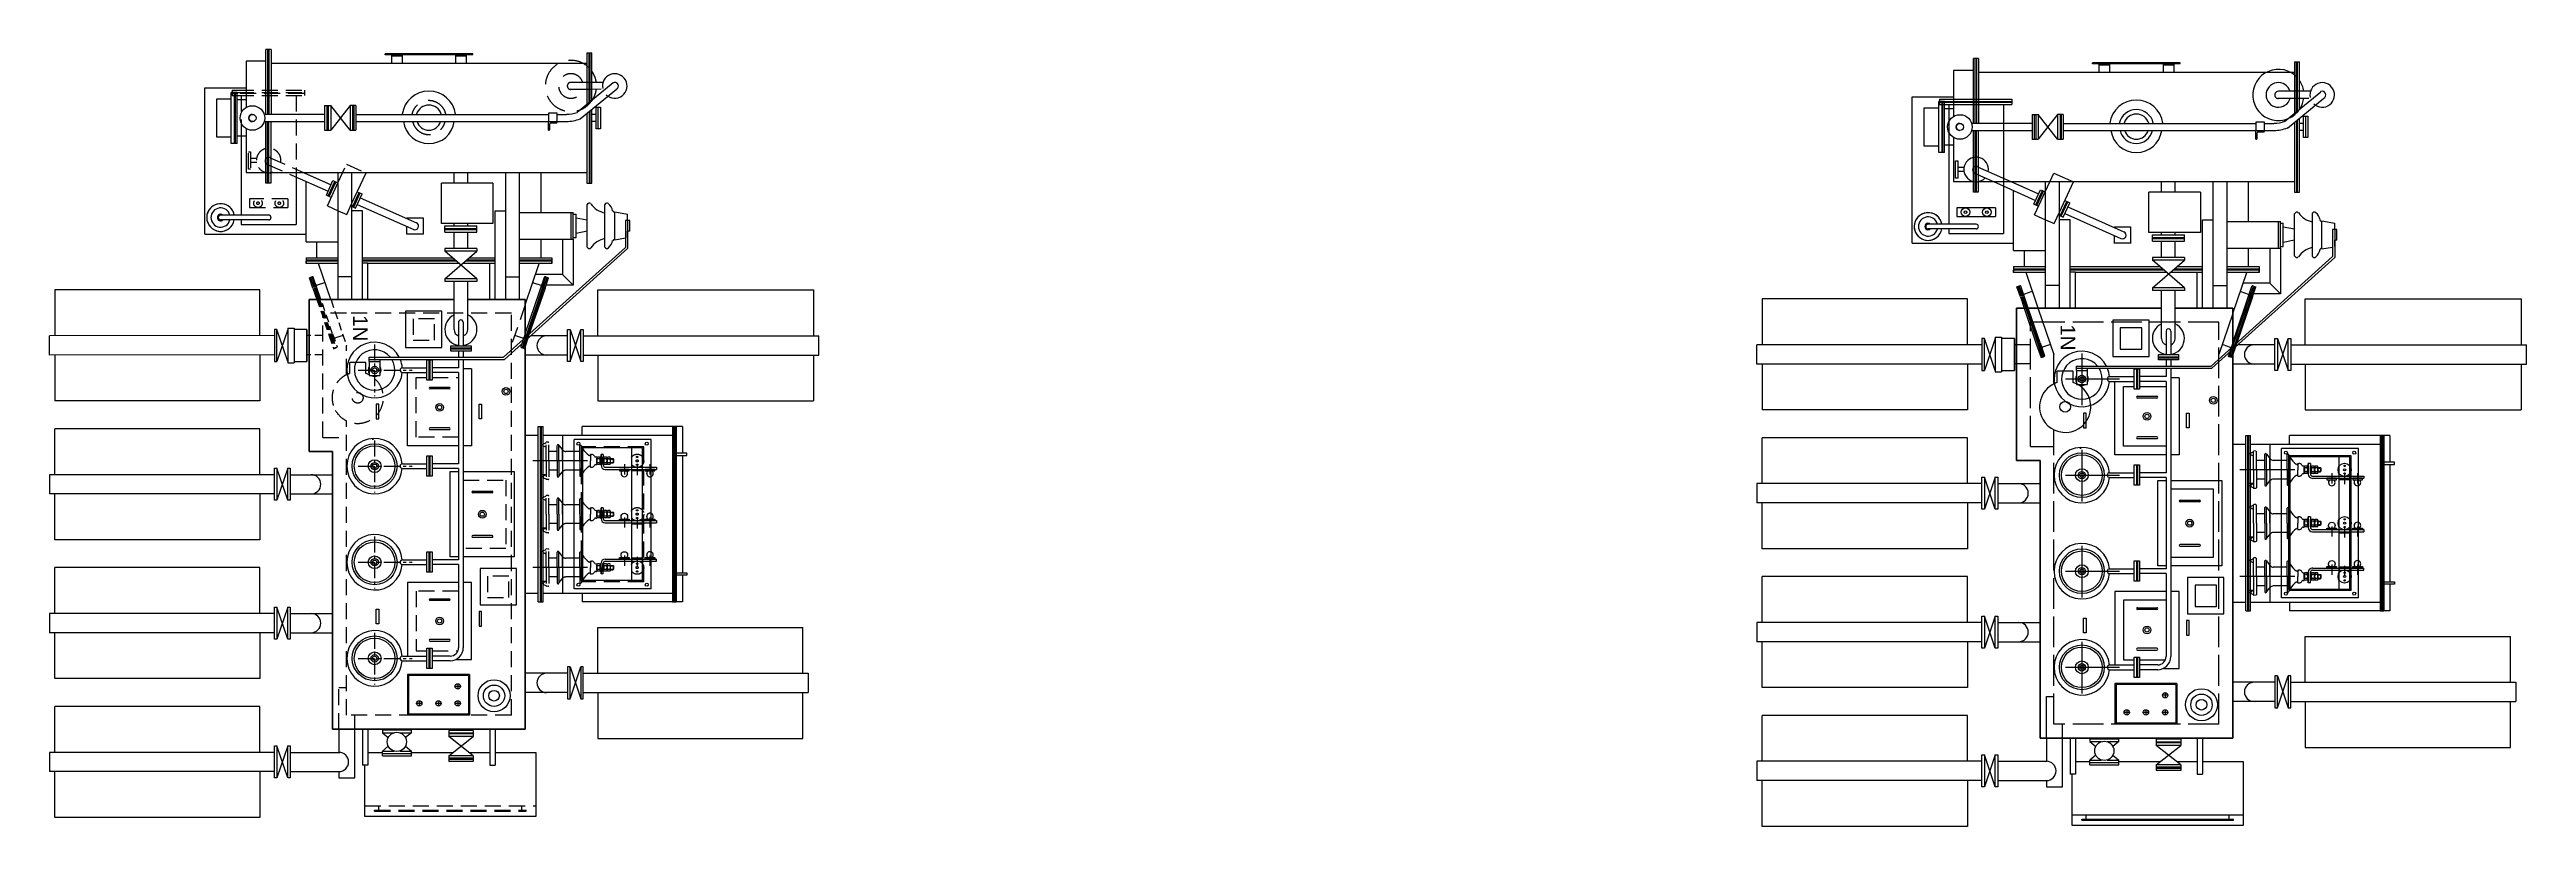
# Model space of a CAD drawing. Header units: millimetres. Extents: x -3934 to 7661, y -1195 to 2443.
import ezdxf

# ---------------------------------------------------------------- set-up
doc = ezdxf.new("R2010")
doc.units = ezdxf.units.MM
doc.header["$LTSCALE"] = 300
for name, pattern in [('ACAD_ISO02W100', [15, 12, -3]), ('CENTER', [2, 1.25, -0.25, 0.25, -0.25]), ('HIDDEN', [0.375, 0.25, -0.125]), ('PHANTOM', [63.5, 31.75, -6.35, 6.35, -6.35, 6.35, -6.35])]:
    doc.linetypes.add(name, pattern=pattern)
for name, color, linetype, lineweight in [('CENTRE', 4, 'CENTER', 18), ('HI', 3, 'HIDDEN', 18), ('HIDDEN', 4, 'HIDDEN', 13), ('OBJECT', 1, 'Continuous', 9), ('PHA', 4, 'PHANTOM', 18)]:
    doc.layers.add(name, color=color, linetype=linetype, lineweight=lineweight)
doc.styles.add('HEAD', font='arial.ttf')

msp = doc.modelspace()

# ---------------------------------------------------------------- texts
at = {"char_height": 68.8, "width": 120.7, "attachment_point": 1, "rotation": 270, "style": 'HEAD'}
for insert in [(-2444, 1199, 352), (5549, 1156, 176)]:
    msp.add_mtext('1N', dxfattribs=dict(at, insert=insert))

# ---------------------------------------------------------------- blocks, each defined once
blk = doc.blocks.new('A$C19112724')
for p, q in [((-30, 235), (-30, 239)), ((-25, 234, 282), (-25, 232, 282)), ((25, 234, 282), (25, 232, 282)), ((30, 235), (30, 239))]:
    blk.add_line(p, q)
at = {"color": 0}
for p, q in [((-29, 234), (0, 234)), ((-18, 264), (18, 264)), ((-18, 264), (-18, 264)), ((-18, 259), (-18, 264)), ((-8, 342), (-10, 340)), ((-10, 328), (-10, 340)), ((-10, 340), (10, 340)), ((-8, 328), (-8, 342)), ((-8, 342), (8, 342)), ((29, 234), (0, 234)), ((8, 328), (8, 342)), ((8, 342), (10, 340)), ((10, 328), (10, 340)), ((18, 259), (18, 264)), ((18, 264), (18, 264)), ((18, 259), (18, 264))]:
    blk.add_line(p, q, dxfattribs=at)
at = {"color": 2}
for p, q in [((-17, 326), (-17, 315)), ((-17, 310), (-17, 299)), ((-17, 277), (-17, 267)), ((12, 328), (-12, 328)), ((12, 312), (-12, 312)), ((12, 312), (-12, 312)), ((12, 296), (-12, 296)), ((12, 280), (-12, 280)), ((12, 264), (-12, 264)), ((-9, 326), (-9, 315)), ((-9, 310), (-9, 299)), ((-9, 277), (-9, 267)), ((9, 326), (9, 315)), ((9, 310), (9, 299)), ((9, 277), (9, 267)), ((17, 326), (17, 315)), ((17, 310), (17, 299)), ((17, 277), (17, 267))]:
    blk.add_line(p, q, dxfattribs=at)
at = {"color": 230}
for points in [[(-18, 296), (18, 296), (18, 293), (-18, 293)], [(-18, 283), (18, 283), (18, 280), (-18, 280)]]:
    blk.add_lwpolyline(points, close=True, dxfattribs=at)
at = {"color": 0}
for centre, radius, start, end in [((-14, 239), 16, 118.5719, 180), ((-29, 235), 1.25, 180, 270), ((-25, 259), 7, 298.5719, 0), ((25, 259), 7, 180, 241.4281), ((14, 239), 16, 0, 61.4281), ((29, 235), 1.25, 270, 0)]:
    blk.add_arc(centre, radius, start, end, dxfattribs=at)
at = {"color": 2}
for centre, radius, start, end in [((-13, 323), 4.98, 30.5072, 149.4928), ((-13, 317), 4.98, 210.5062, 329.4928), ((-13, 307), 4.98, 30.5072, 149.4928), ((-13, 301), 4.98, 210.5062, 329.4928), ((-13, 275), 4.98, 30.5072, 149.4928), ((-13, 269), 4.98, 210.5062, 329.4928), ((0, 312), 16.3, 57.9299, 122.0701), ((0, 329), 16.3, 237.9299, 302.0701), ((0, 296), 16.3, 57.9299, 122.0701), ((0, 313), 16.3, 237.9299, 302.0701), ((0, 264), 16.3, 57.9299, 122.0701), ((0, 280), 16.3, 237.9299, 302.0701), ((0, 280), 16.3, 237.9299, 302.0701), ((13, 323), 4.98, 30.5071, 149.4929), ((13, 317), 4.98, 210.5071, 329.4939), ((13, 307), 4.98, 30.5071, 149.4929), ((13, 301), 4.98, 210.5071, 329.4939), ((13, 275), 4.98, 30.5071, 149.4929), ((13, 269), 4.98, 210.5071, 329.4939), ((13, 269), 4.98, 210.5072, 329.4938)]:
    blk.add_arc(centre, radius, start, end, dxfattribs=at)
for centre, radius, start, end in [((-108, 284, -282), 99.7, 300.2323, 325.055), ((-33, 232, 282), 8, 323.3303, 0), ((33, 232, 282), 8, 180, 216.6697), ((108, 284, -282), 99.7, 214.945, 239.7677)]:
    blk.add_arc(centre, radius, start, end)
at = {"layer": 'HIDDEN', "lineweight": 15}
for p, q in [((0, 192, 282), (-70, 192, 282)), ((0, 184, 282), (-70, 184, 282)), ((-44, 184, 282), (-44, 119, 282)), ((0, 192, 282), (70, 192, 282)), ((0, 184, 282), (70, 184, 282)), ((44, 184, 282), (44, 119, 282)), ((-87, 38, 282), (-88, 27, 282)), ((-86, 27, 282), (-88, 27, 282)), ((0, 27, 282), (-86, 27, 282)), ((0, 39, 282), (-85, 39, 282)), ((-79, 13, 282), (-84, 27, 282)), ((-70, 13, 282), (-79, 13, 282)), ((-75, 13, 282), (-75, 0, 282)), ((-72, 87, 282), (-51, 104, 282)), ((0, 87, 282), (-72, 87, 282)), ((0, 79, 282), (-72, 79, 282)), ((-70, 13, 282), (-65, 26, 282)), ((0, 103, 282), (-52, 103, 282)), ((-44, 79, 282), (-44, 39, 282)), ((0, 103, 282), (52, 103, 282)), ((0, 87, 282), (72, 87, 282)), ((0, 79, 282), (72, 79, 282)), ((0, 39, 282), (85, 39, 282)), ((0, 27, 282), (86, 27, 282)), ((44, 79, 282), (44, 39, 282)), ((72, 87, 282), (51, 104, 282)), ((65, 27, 282), (65, 0, 282)), ((70, 13, 282), (65, 26, 282)), ((70, 13, 282), (79, 13, 282)), ((75, 13, 282), (75, 0, 282)), ((79, 13, 282), (84, 27, 282)), ((86, 27, 282), (88, 27, 282)), ((87, 38, 282), (88, 27, 282))]:
    blk.add_line(p, q, dxfattribs=at)
for centre, radius, start, end in [((-68, 188, 282), 4.45, 115.9892, 244.0108), ((-108, 284, -282), 99.7, 292.452, 300.2323), ((-64, 119, 282), 20, 310.8439, 0), ((64, 119, 282), 20, 180, 229.1561), ((108, 284, -282), 99.7, 239.7677, 247.548), ((68, 188, 282), 4.45, 295.9892, 64.0108), ((-85, 37, 282), 2, 90, 175), ((-71, 83, 282), 4.45, 115.9892, 244.0108), ((61, 25, 282), 5, 19.5367, 30.6545), ((71, 83, 282), 4.45, 295.9892, 64.0108), ((85, 37, 282), 2, 5, 90)]:
    blk.add_arc(centre, radius, start, end, dxfattribs=at)
blk = doc.blocks.new('A$C786E535F')
blk.add_lwpolyline([(-22.5, -7), (22.5, -7), (22.5, 0), (-22.5, 0)], close=True)
blk.add_arc((0, -19), 15.5, 129.26803, 50.73197)

# ---------------------------------------------------------------- linework, layer by layer
at = {"color": 6, "lineweight": 15}
for p, q in [((-2896, 2443, 1994), (-2921, 2443, 1994)), ((-2921, 2140, 1994), (-2921, 2443, 1994)), ((-2912, 2140, 1994), (-2912, 2443, 1994)), ((-2896, 2443, 1994), (-2896, 2140, 1994)), ((-2921, 2388, 1994), (-3014, 2388, 1994)), ((-3014, 2388, 1994), (-3014, 2171, 1994)), ((-1418, 2377, 1994), (-2896, 2377, 1994)), ((-1418, 2427, 1994), (-1418, 2187, 1994)), ((-1418, 2427, 1994), (-1395, 2427, 1994)), ((-1408, 2195, 1994), (-1408, 2427, 1994)), ((-1403, 2199, 1994), (-1403, 2427, 1994)), ((-1395, 2206, 1994), (-1395, 2427, 1994)), ((-1464, 2149, 1994), (-1295, 2288, 1994)), ((-1450, 2118, 1994), (-1280, 2257, 1994)), ((-1342, 2289, 2121), (-1395, 2289, 2242)), ((-1351, 2257, 2153), (-1395, 2256, 2252)), ((-2929, 2140, 1994), (-2670, 2140, 1994)), ((-2929, 2105, 1994), (-2646, 2105, 1994)), ((-2921, 1817, 1994), (-2921, 2105, 1994)), ((-2913, 1817, 1994), (-2913, 2105, 1994)), ((-2898, 2105, 1994), (-2898, 1817, 1994)), ((-2670, 2140, 1994), (-2646, 2140, 1994)), ((-2646, 2180, 1994), (-2646, 2065, 1994)), ((-2646, 2180, 1994), (-2615, 2180, 1994)), ((-2634, 2065, 1994), (-2634, 2180, 1994)), ((-2629, 2180, 1994), (-2629, 2065, 1994)), ((-2527, 2065, 1994), (-2617, 2180, 1994)), ((-2617, 2180, 1994), (-2617, 2065, 1994)), ((-2527, 2180, 1994), (-2617, 2065, 1994)), ((-2527, 2180, 1994), (-2527, 2065, 1994)), ((-2500, 2180, 1994), (-2527, 2180, 1994)), ((-2515, 2180, 1994), (-2515, 2065, 1994)), ((-2510, 2180, 1994), (-2510, 2065, 1994)), ((-2500, 2180, 1994), (-2500, 2065, 1994)), ((-2500, 2139, 1994), (-1598, 2139, 1994)), ((-2500, 2105, 1994), (-1513, 2105, 1994)), ((-1558, 2139, 1994), (-1513, 2139, 1994)), ((-1418, 2144, 1994), (-1418, 1817, 1994)), ((-1403, 1817, 1994), (-1403, 2157, 1994)), ((-1395, 1817, 1994), (-1395, 2163, 1994)), ((-3014, 2073, 1994), (-3014, 1867, 1994)), ((-2646, 2065, 1994), (-2617, 2065, 1994)), ((-2527, 2065, 1994), (-2500, 2065, 1994)), ((-3014, 1867, 1994), (-2921, 1867, 1994)), ((-2893, 1867, 1992), (-1418, 1867, 2074)), ((-2898, 1817, 1994), (-2921, 1817, 1994)), ((-1418, 1817, 1994), (-1395, 1817, 1994)), ((-2258, 587, 2395), (-2258, 931, 2395)), ((-1958, 947, 2395), (-1997, 947, 2395)), ((-1958, 947, 2395), (-1958, 587, 2395)), ((-2019, 587, 2395), (-2258, 587, 2395)), ((-1958, 587, 2395), (-1997, 587, 2395)), ((-2058, 267, 352), (-2058, 467, 352)), ((-2058, 467, 352), (-2019, 467, 352)), ((-1997, 467, 352), (-1758, 467, 352)), ((-1758, 467, 352), (-1758, 67, 352)), ((-2058, 67, 352), (-2058, 267, 352)), ((-2019, 67, 352), (-2058, 67, 352)), ((-1758, 67, 352), (-1997, 67, 352)), ((-2019, -53, 201), (-2258, -53, 201)), ((-2258, -53, 201), (-2258, -397, 201)), ((-1958, -53, 201), (-1997, -53, 201)), ((-1958, -413, 201), (-1958, -53, 201)), ((-2031, -413, 201), (-1958, -413, 201)), ((-2375, -739, 352), (-2375, -756, 352)), ((-2240, -744, 352), (-2375, -744, 352)), ((-2375, -756, 352), (-2348, -779, 352)), ((-2375, -756, 352), (-2321, -756, 352)), ((-2294, -756, 352), (-2240, -756, 352)), ((-2240, -756, 352), (-2267, -779, 352)), ((-2240, -756, 352), (-2240, -739, 352)), ((-1950, -745, 352), (-2065, -745, 352)), ((-2065, -745, 352), (-2065, -774, 352)), ((-2065, -757, 352), (-1950, -757, 352)), ((-1950, -762, 352), (-2065, -762, 352)), ((-2065, -864, 352), (-1950, -774, 352)), ((-1950, -774, 352), (-2065, -774, 352)), ((-1950, -864, 352), (-2065, -774, 352)), ((-2024, -745, 352), (-2024, -739, 352)), ((-1990, -745, 352), (-2024, -745, 352)), ((-1990, -745, 352), (-1990, -739, 352)), ((-1950, -745, 352), (-1950, -774, 352)), ((-2348, -819, 352), (-2375, -842, 352)), ((-2375, -864, 352), (-2375, -842, 352)), ((-2375, -842, 352), (-2321, -842, 352)), ((-2375, -854, 352), (-2240, -854, 352)), ((-2375, -864, 352), (-2240, -864, 352)), ((-2294, -842, 352), (-2240, -842, 352)), ((-2267, -819, 352), (-2240, -842, 352)), ((-2240, -864, 352), (-2240, -842, 352)), ((-2065, -864, 352), (-2065, -891, 352)), ((-1950, -864, 352), (-2065, -864, 352)), ((-1950, -876, 352), (-2065, -876, 352)), ((-1950, -881, 352), (-2065, -881, 352)), ((-1950, -891, 352), (-2065, -891, 352)), ((-1950, -864, 352), (-1950, -891, 352))]:
    msp.add_line(p, q, dxfattribs=at)
for p, q in [((-1953, 2423, 352), (-2363, 2423, 352)), ((-2363, 2417, 352), (-2363, 2423, 352)), ((-1953, 2417, 352), (-2363, 2417, 352)), ((-2333, 2417, 352), (-2333, 2377, 352)), ((-2283, 2417, 352), (-2283, 2377, 352)), ((-2033, 2417, 352), (-2033, 2377, 352)), ((-1983, 2417, 352), (-1983, 2377, 352)), ((-1953, 2417, 352), (-1953, 2423, 352)), ((5072, 2345, 1818), (4979, 2345, 1818)), ((4979, 2345, 1818), (4979, 2129, 1818)), ((5096, 2400, 1818), (5072, 2400, 1818)), ((5072, 2098, 1818), (5072, 2400, 1818)), ((5081, 2098, 1818), (5081, 2400, 1818)), ((5096, 2400, 1818), (5096, 2098, 1818)), ((6575, 2335, 1818), (5096, 2335, 1818)), ((6040, 2381, 176), (5630, 2381, 176)), ((5630, 2375, 176), (5630, 2381, 176)), ((6040, 2375, 176), (5630, 2375, 176)), ((5660, 2375, 176), (5660, 2335, 176)), ((5710, 2369, 176), (5660, 2369, 176)), ((5710, 2375, 176), (5710, 2335, 176)), ((5960, 2375, 176), (5960, 2335, 176)), ((6010, 2369, 176), (5960, 2369, 176)), ((6010, 2375, 176), (6010, 2335, 176)), ((6040, 2375, 176), (6040, 2381, 176)), ((6575, 2385, 1818), (6575, 2145, 1818)), ((6575, 2385, 1818), (6598, 2385, 1818)), ((6585, 2153, 1818), (6585, 2385, 1818)), ((6590, 2157, 1818), (6590, 2385, 1818)), ((6598, 2164, 1818), (6598, 2385, 1818)), ((4785, 1536, 2219), (4785, 2221, 2219)), ((4785, 2221, 2219), (4979, 2221, 2219)), ((4914, 2210, 94), (4940, 2210, 94)), ((4914, 2210, 94), (4914, 2186, 94)), ((4940, 2210, 94), (5252, 2210, 94)), ((5252, 2210, 94), (5252, 2186, 94)), ((6529, 2106, 1818), (6698, 2245, 1818)), ((6543, 2075, 1818), (6712, 2215, 1818)), ((6650, 2247, 1946), (6598, 2247, 2066)), ((6642, 2214, 1977), (6598, 2214, 2076)), ((4842, 2170, 1749), (4910, 2170, 1749)), ((4842, 1990, 1749), (4842, 2170, 1749)), ((4937, 2200, 1818), (4910, 2200, 1818)), ((4910, 1960, 1749), (4910, 2200, 1749)), ((4940, 2194, 94), (4914, 2194, 94)), ((4914, 2186, 94), (4940, 2186, 94)), ((4924, 2200, 1749), (4924, 1960, 1749)), ((4929, 1960, 1818), (4929, 2200, 1818)), ((4929, 1960, 1749), (4929, 2200, 1749)), ((4937, 1960, 1818), (4937, 2200, 1818)), ((4979, 2165, 1818), (4937, 2165, 1818)), ((5252, 2194, 94), (4940, 2194, 94)), ((4940, 2186, 94), (5252, 2186, 94)), ((4957, 2186, 176), (4957, 1995, 176)), ((5064, 2098, 1818), (5323, 2098, 1818)), ((5213, 2186, 176), (5213, 1825, 176)), ((5323, 2098, 1818), (5347, 2098, 1818)), ((5347, 2138, 1818), (5347, 2022, 1818)), ((5347, 2138, 1818), (5378, 2138, 1818)), ((5359, 2022, 1818), (5359, 2138, 1818)), ((5364, 2138, 1818), (5364, 2023, 1818)), ((5466, 2023, 1818), (5376, 2138, 1818)), ((5376, 2138, 1818), (5376, 2023, 1818)), ((5466, 2138, 1818), (5376, 2023, 1818)), ((5466, 2138, 1818), (5466, 2023, 1818)), ((5493, 2138, 1818), (5466, 2138, 1818)), ((5478, 2138, 1818), (5478, 2023, 1818)), ((5483, 2138, 1818), (5483, 2023, 1818)), ((5493, 2138, 1818), (5493, 2023, 1818)), ((5493, 2097, 1818), (6395, 2097, 1818)), ((6435, 2097, 1818), (6479, 2097, 1818)), ((6575, 2102, 1818), (6575, 1775, 1818)), ((6590, 1775, 1818), (6590, 2114, 1818)), ((6598, 1775, 1818), (6598, 2121, 1818)), ((6618, 2097, 1818), (6598, 2097, 1818)), ((6628, 2030, 1818), (6628, 2130, 1818)), ((4910, 1990, 1749), (4842, 1990, 1749)), ((4979, 1995, 1818), (4937, 1995, 1818)), ((4957, 1995, 176), (4957, 1625, 176)), ((4979, 2031, 1818), (4979, 1825, 1818)), ((5064, 2063, 1818), (5347, 2063, 1818)), ((5072, 1775, 1818), (5072, 2063, 1818)), ((5080, 1775, 1818), (5080, 2063, 1818)), ((5095, 2063, 1818), (5095, 1775, 1818)), ((5347, 2023, 1818), (5376, 2023, 1818)), ((5466, 2023, 1818), (5493, 2023, 1818)), ((5493, 2063, 1818), (6479, 2063, 1818)), ((6395, 2023, 1818), (6395, 2063, 1818)), ((6395, 2063, 1818), (6435, 2063, 1818)), ((6395, 2023, 1818), (6398, 2023, 1818)), ((6401, 2026, 1818), (6401, 2052, 1818)), ((6406, 2057, 1818), (6432, 2057, 1818)), ((6435, 2063, 1818), (6435, 2060, 1818)), ((6618, 2063, 1818), (6598, 2063, 1818)), ((4937, 1960, 1818), (4910, 1960, 1818)), ((4989, 1921, 176), (4999, 1921, 176)), ((4989, 1841, 176), (4989, 1921, 176)), ((4999, 1921, 176), (4999, 1841, 176)), ((5029, 1891, 176), (4999, 1891, 176)), ((5029, 1871, 176), (4999, 1871, 176)), ((5078, 1863, 176), (5194, 1812, 176)), ((5092, 1894, 176), (5247, 1825, 176)), ((5410, 1779, 176), (5449, 1864, 176)), ((5449, 1864, 176), (5541, 1823, 176)), ((4979, 1825, 1818), (5072, 1825, 1818)), ((4999, 1841, 176), (4989, 1841, 176)), ((5095, 1775, 1818), (5072, 1775, 1818)), ((5100, 1825, 1816), (6575, 1825, 1898)), ((5194, 1812, 176), (5363, 1736, 176)), ((5213, 1825, 176), (5213, 1581, 176)), ((5247, 1825, 176), (5377, 1767, 176)), ((5255, 1822, 176), (5377, 1767, 176)), ((5260, 1819, -5954), (5260, 1825, -6103)), ((5260, 1501, 2219), (5260, 1782, -4998)), ((5355, 1719, 176), (5386, 1786, 176)), ((5359, 1669, 176), (5410, 1779, 176)), ((5364, 1715, 176), (5395, 1782, 176)), ((5369, 1713, 176), (5400, 1780, 176)), ((5386, 1786, 176), (5409, 1776, 176)), ((5410, 1231, -501), (5410, 1825, -501)), ((5475, 1337, -501), (5475, 1825, -501)), ((5475, 1681, 176), (5541, 1823, 176)), ((6135, 1774, 1466), (5893, 1774, 1466)), ((5893, 1586, 1466), (5893, 1774, 1466)), ((5953, 1774, 1514), (5953, 1825, 1506)), ((6017, 1774, 1514), (6017, 1825, 1506)), ((6135, 1774, 1466), (6135, 1586, 1466)), ((6195, 1337, -501), (6195, 1825, -501)), ((6260, 1231, -501), (6260, 1825, -501)), ((6360, 1638, 2219), (6360, 1825, 2219)), ((6575, 1775, 1818), (6598, 1775, 1818)), ((5085, 1625, -414), (4860, 1625, -436)), ((4995, 1701, 176), (4995, 1661, 176)), ((5175, 1701, 176), (4995, 1701, 176)), ((4995, 1661, 176), (5175, 1661, 176)), ((5175, 1701, 176), (5175, 1661, 176)), ((5355, 1719, 176), (5378, 1709, 176)), ((5359, 1669, 176), (5410, 1646, 176)), ((5410, 1646, 176), (5451, 1628, 176)), ((5451, 1628, 176), (5475, 1681, 176)), ((5469, 1668, 176), (5492, 1657, 176)), ((5525, 1645, -3043), (5475, 1645, -3043)), ((5478, 1664, 176), (5509, 1731, 176)), ((5483, 1662, 176), (5514, 1729, 176)), ((5492, 1657, 176), (5523, 1725, 176)), ((5500, 1735, 176), (5523, 1725, 176)), ((5500, 1675, 176), (5763, 1558, 176)), ((5514, 1706, 176), (5777, 1589, 176)), ((5525, 1231, 1818), (5525, 1645, 1818)), ((6145, 1231, 1818), (6145, 1645, 1818)), ((6145, 1645, -3043), (6195, 1645, -3043)), ((6260, 1638, -535), (6510, 1638, -2217)), ((6500, 1513, -2344), (6500, 1638, -2344)), ((6510, 1513, -2344), (6510, 1638, -2344)), ((6510, 1630, -2344), (6523, 1630, -2344)), ((6523, 1520, -2344), (6523, 1630, -2344)), ((6576, 1475, -2344), (6576, 1675, -2344)), ((6659, 1475, -2344), (6659, 1675, -2344)), ((6704, 1510, -2344), (6704, 1640, -2344)), ((6704, 1640, -2344), (6764, 1630, -2344)), ((6764, 1600, -2344), (6764, 1630, -2344)), ((6764, 1600, -2344), (6764, 1630, -2344)), ((-1532, 1555, -2041), (-1532, 1390, -2041)), ((-1482, 1555, -2041), (-1482, 1340, -2041)), ((4785, 1536, 2219), (5260, 1536, 2219)), ((5085, 1603, -414), (4860, 1603, -436)), ((4957, 1603, 176), (4957, 1581, 176)), ((4957, 1581, 176), (5213, 1581, 176)), ((5732, 1609, 176), (5732, 1611, 176)), ((5732, 1535, 176), (5732, 1572, 176)), ((5808, 1611, 176), (5808, 1535, 176)), ((6135, 1586, 1466), (5893, 1586, 1466)), ((5910, 1558, 1466), (5910, 1575, 1466)), ((5910, 1575, 1466), (6060, 1575, 1466)), ((5910, 1563, 1466), (6060, 1563, 1466)), ((5910, 1546, 1466), (5910, 1558, 1466)), ((5910, 1558, 1466), (6060, 1558, 1466)), ((5910, 1546, 1466), (6060, 1546, 1466)), ((5953, 1575, 1542), (5953, 1586, 1540)), ((5953, 1469, 1016), (5953, 1546, 1466)), ((6017, 1575, 1466), (6017, 1586, 1466)), ((6017, 1575, 1542), (6017, 1586, 1540)), ((6017, 1469, 1016), (6017, 1546, 1466)), ((6060, 1558, 1466), (6060, 1575, 1466)), ((6060, 1546, 1466), (6060, 1558, 1466)), ((6260, 1513, -535), (6510, 1513, -2217)), ((6360, 1426, 2219), (6360, 1513, 2219)), ((6460, 1513, -2217), (6460, 1348, -2217)), ((6510, 1520, -2344), (6523, 1520, -2344)), ((6510, 1513, -2217), (6510, 1298, -2217)), ((6576, 1601, -2344), (6523, 1611, -2344)), ((6576, 1550, -2344), (6523, 1539, -2344)), ((6704, 1510, -2344), (6754, 1518, -2344)), ((6774, 1600, -2344), (6754, 1600, -2344)), ((6754, 1600, -2344), (6754, 1473, -2344)), ((6764, 1600, -2344), (6764, 1469, -2344)), ((6774, 1550, -2344), (6764, 1550, -2344)), ((6764, 1520, -2344), (6764, 1550, -2344)), ((6764, 1520, -2344), (6764, 1550, -2344)), ((6774, 1550, -2344), (6774, 1600, -2344)), ((5260, 1501, 2219), (5311, 1501, 2219)), ((5260, 1501, 2219), (5311, 1501, 2219)), ((5260, 1426, 2219), (5311, 1426, 2219)), ((5260, 1426, 4263), (5260, 1398, 2219)), ((5260, 1416, 2219), (5410, 1416, 2219)), ((5260, 1398, 2219), (5260, 1410, 2219)), ((5410, 1410, 2219), (5260, 1410, 2219)), ((5310, 1410, 2219), (5260, 1410, 2219)), ((5410, 1398, 2219), (5260, 1398, 2219)), ((5311, 1426, 2219), (5311, 1501, 2219)), ((5311, 1501, 2219), (5410, 1501, 2219)), ((5311, 1426, 2219), (5410, 1426, 2219)), ((5376, 1231, 1331), (5319, 1398, 2230)), ((5385, 1501, 2219), (5400, 1501, 2219)), ((5385, 1416, 2219), (5410, 1416, 2219)), ((5410, 1410, 2219), (5385, 1410, 2219)), ((5410, 1398, 2219), (5385, 1398, 2219)), ((5525, 1426, 2219), (5835, 1426, 2219)), ((5525, 1416, 2219), (5835, 1416, 2219)), ((5964, 1410, 2219), (5525, 1410, 2219)), ((5835, 1410, 2219), (5525, 1410, 2219)), ((5525, 1231, 1818), (5525, 1400, 1818)), ((5550, 1400, 1818), (5525, 1400, 1818)), ((5550, 1231, 1818), (5550, 1400, 1818)), ((5835, 1398, 2219), (5550, 1398, 2219)), ((5835, 1426, 2219), (5946, 1426, 2219)), ((5835, 1416, 2219), (5957, 1416, 2219)), ((5964, 1410, 2219), (5835, 1410, 2219)), ((5978, 1398, 2219), (5835, 1398, 2219)), ((6060, 1469, 1466), (5910, 1469, 1466)), ((5910, 1469, 1466), (5910, 1457, 1466)), ((6060, 1457, 1466), (5910, 1457, 1466)), ((6060, 1327, 1466), (5910, 1457, 1466)), ((5910, 1327, 1466), (6060, 1457, 1466)), ((6120, 1398, 2219), (5992, 1398, 2219)), ((6145, 1410, 2219), (6006, 1410, 2219)), ((6145, 1410, 2219), (6006, 1410, 2219)), ((6013, 1416, 2219), (6145, 1416, 2219)), ((6025, 1426, 2219), (6145, 1426, 2219)), ((6060, 1469, 1466), (6060, 1457, 1466)), ((6120, 1231, 1818), (6120, 1400, 1818)), ((6120, 1400, 1818), (6145, 1400, 1818)), ((6145, 1231, 1818), (6145, 1400, 1818)), ((6754, 1473, -2333), (6185, 960, -410)), ((6764, 1469, -2344), (6189, 950, -400)), ((6260, 1426, 2219), (6270, 1426, 2219)), ((6260, 1426, 2219), (6410, 1426, 2219)), ((6260, 1416, 2219), (6270, 1416, 2219)), ((6260, 1416, 2219), (6410, 1416, 2219)), ((6410, 1410, 2219), (6260, 1410, 2219)), ((6270, 1410, 2219), (6260, 1410, 2219)), ((6410, 1398, 2219), (6260, 1398, 2219)), ((6270, 1398, 2219), (6260, 1398, 2219)), ((6286, 1206, 1196), (6352, 1398, 2230)), ((6410, 1410, 2219), (6360, 1410, 2219)), ((6410, 1426, 2219), (6410, 1398, 2219)), ((6410, 1398, 2219), (6410, 1410, 2219)), ((-1482, 1340, 2395), (-1610, 1340, 2395)), ((-1532, 1390, 2395), (-1482, 1340, 2395)), ((5287, 1335, 431), (5276, 1331, 431)), ((5292, 1284, 431), (5276, 1331, 431)), ((5298, 1286, 431), (5282, 1333, 431)), ((5287, 1335, 431), (5290, 1336, 431)), ((5304, 1288, 431), (5287, 1335, 431)), ((5292, 1284, 431), (5310, 1231, 431)), ((5329, 1231, 431), (5294, 1334, 431)), ((5298, 1286, 431), (5317, 1231, 431)), ((5304, 1288, 431), (5323, 1231, 431)), ((5346, 1309, 431), (5312, 1297, 431)), ((5352, 1301, 431), (5351, 1304, 431)), ((5475, 1337, -501), (5410, 1337, -501)), ((5475, 1231, 1818), (5475, 1337, 1818)), ((6060, 1327, 1466), (5910, 1327, 1466)), ((5910, 1327, 1466), (5910, 1315, 1466)), ((6060, 1315, 1466), (5910, 1315, 1466)), ((5953, 1160, -787), (5953, 1315, 117)), ((6017, 1160, -787), (6017, 1315, 117)), ((6060, 1327, 1466), (6060, 1315, 1466)), ((6195, 1231, 1818), (6195, 1337, 1818)), ((6195, 1337, -501), (6260, 1337, -501)), ((6286, 1069, 431), (6376, 1334, 431)), ((6367, 1288, 431), (6289, 1060, 431)), ((6373, 1286, 431), (6296, 1060, 431)), ((6378, 1284, 431), (6302, 1060, 431)), ((6319, 1301, 431), (6320, 1304, 431)), ((6324, 1309, 431), (6358, 1297, 431)), ((6460, 1348, 2219), (6335, 1348, 2219)), ((6367, 1288, 431), (6383, 1335, 431)), ((6373, 1286, 431), (6389, 1333, 431)), ((6378, 1284, 431), (6394, 1331, 431)), ((6383, 1335, 431), (6380, 1336, 431)), ((6383, 1335, 431), (6394, 1331, 431)), ((6510, 1298, 2219), (6383, 1298, 2219)), ((6460, 1348, 2219), (6510, 1298, 2219)), ((-2019, 1166, -1069), (-2019, 1056, -1024)), ((-1997, 1166, -1069), (-1997, 1056, -1024)), ((5953, 1090, -1254), (5953, 1170, -787)), ((6017, 1090, -1254), (6017, 1170, -787)), ((6286, 1206, 431), (6221, 1015, 431)), ((-2819, 1138, 335), (-2789, 1138, 335)), ((-2729, 982, 354), (-2729, 1132, 349)), ((-2055, 1031, -1020), (-2055, 1056, -1020)), ((-2055, 1056, -1020), (-1960, 1056, -1020)), ((-2055, 1046, -1020), (-1960, 1046, -1020)), ((-2019, 1046, -1020), (-2019, 1046, -1020)), ((-1997, 1046, -1020), (-1997, 1046, -1020)), ((-1960, 1056, -1020), (-1960, 1031, -1020)), ((5174, 1090, 159), (5124, 940, 159)), ((5174, 940, 159), (5124, 1090, 159)), ((5174, 1096, 159), (5174, 934, 159)), ((5174, 1096, 159), (5204, 1096, 159)), ((5204, 1096, 159), (5204, 934, 159)), ((5264, 1090, 159), (5204, 1090, 159)), ((5264, 1090, 159), (5264, 940, 159)), ((5264, 940, 178), (5264, 1090, 174)), ((5274, 1060, 174), (5264, 1060, 174)), ((5974, 1124, -1244), (5974, 1014, -1200)), ((5996, 1124, -1244), (5996, 1014, -1200)), ((6240, 1061, 431), (6274, 1049, 431)), ((6286, 1069, 431), (6266, 1009, 431)), ((6289, 1060, 431), (6270, 1004, 431)), ((6296, 1060, 431), (6276, 1002, 431)), ((6302, 1060, 431), (6282, 1000, 431)), ((6484, 1060, 176), (6311, 1060, 176)), ((6496, 1090, 176), (6546, 940, 176)), ((6496, 940, 176), (6546, 1090, 176)), ((-2819, 976, 335), (-2789, 976, 335)), ((-2437, 992, 190), (-2437, 1002, 190)), ((-2437, 1002, 190), (-1808, 1002, 190)), ((-2437, 982, 165), (-2437, 992, 165)), ((-2437, 992, 165), (-2387, 992, 165)), ((-2437, 992, 190), (-1804, 992, 190)), ((-2437, 982, 190), (-2387, 982, 215)), ((-2387, 992, 165), (-2387, 982, 190)), ((-2282, 953, -169), (-2168, 953, -517)), ((-2282, 931, -169), (-2168, 931, -517)), ((-2168, 895, -421), (-2168, 990, -421)), ((-2168, 990, -421), (-2143, 990, -421)), ((-2158, 990, -421), (-2158, 895, -421)), ((-2153, 990, -421), (-2153, 895, -421)), ((-2143, 990, -421), (-2143, 895, -421)), ((-2019, 953, -400), (-2143, 953, -396)), ((-2019, 931, -400), (-2143, 931, -396)), ((-2055, 1041, -1020), (-1960, 1041, -1020)), ((-1960, 1031, -1020), (-2055, 1031, -1020)), ((-2019, 1031, -1013), (-2019, 1002, -1002)), ((-2019, 992, -997), (-2019, 953, -982)), ((-2019, 931, -973), (-2019, 503, -798)), ((-1997, 1031, -1014), (-1997, 1002, -1002)), ((-1997, 1031, -1014), (-1997, 1002, -1014)), ((-1997, 992, -1014), (-1997, -358, -1014)), ((5174, 934, 159), (5204, 934, 159)), ((5204, 940, 159), (5264, 940, 159)), ((5274, 971, 177), (5264, 971, 177)), ((5400, 1004, 431), (5403, 1005, 431)), ((5449, 878, 411), (5449, 1015, 431)), ((5540, 936, 175), (5465, 936, 175)), ((5465, 884, 175), (5465, 936, 175)), ((5540, 884, 175), (5540, 936, 175)), ((5555, 950, 14), (5555, 960, 14)), ((5555, 960, 14), (6185, 960, 14)), ((5555, 940, -11), (5555, 950, -11)), ((5555, 950, -11), (5605, 950, -11)), ((5555, 950, 14), (6189, 950, 14)), ((5555, 940, -25), (5555, 875, -25)), ((5555, 940, 14), (5605, 940, 39)), ((5605, 950, -11), (5605, 940, 14)), ((5605, 940, -25), (5605, 875, -25)), ((5825, 853, -597), (5825, 948, -597)), ((5825, 948, -597), (5850, 948, -597)), ((5835, 948, -597), (5835, 853, -597)), ((5840, 948, -597), (5840, 853, -597)), ((5850, 948, -597), (5850, 853, -597)), ((5938, 989, -1196), (5938, 1014, -1196)), ((5938, 1014, -1196), (6033, 1014, -1196)), ((5938, 1004, -1196), (6033, 1004, -1196)), ((5938, 999, -1196), (6033, 999, -1196)), ((6033, 989, -1196), (5938, 989, -1196)), ((5974, 1004, -1195), (5974, 1004, -1195)), ((5974, 989, -1189), (5974, 960, -1177)), ((5974, 950, -1173), (5974, 911, -1157)), ((5996, 1004, -1196), (5996, 1004, -1196)), ((5996, 989, -1190), (5996, 960, -1178)), ((5996, 989, -1190), (5996, 960, -1190)), ((5996, 950, -1190), (5996, -400, -1190)), ((6033, 1014, -1196), (6033, 989, -1196)), ((6270, 1004, 431), (6267, 1005, 431)), ((6282, 1000, 431), (6270, 1004, 431)), ((6484, 970, 176), (6286, 970, 176)), ((-2437, 917, 151), (-2387, 917, 151)), ((-2143, 895, -421), (-2168, 895, -421)), ((5555, 875, -25), (5605, 875, -25)), ((5710, 911, -345), (5825, 911, -693)), ((5710, 889, -345), (5825, 889, -693)), ((5735, 545, 2219), (5735, 889, 2219)), ((5775, 865, 2219), (5825, 865, 2219)), ((5850, 853, -597), (5825, 853, -597)), ((5840, 819, 2219), (5931, 819, 2219)), ((5974, 911, -575), (5850, 911, -572)), ((5974, 889, -575), (5850, 889, -572)), ((5850, 865, 2219), (5974, 865, 2219)), ((5974, 889, -1148), (5974, 461, -974)), ((6035, 905, 2219), (5996, 905, 2219)), ((6035, 905, 2219), (6035, 545, 2219)), ((5931, 811, 2219), (5840, 811, 2219)), ((-1707, 637, 280), (-1646, 637, 280)), ((-1531, -103, 280), (-1531, 637, 280)), ((5974, 585, 2219), (5775, 585, 2219)), ((5931, 629, 2219), (5840, 629, 2219)), ((5840, 621, 2219), (5931, 621, 2219)), ((6286, 595, 105), (6347, 595, 105)), ((6347, -185, 105), (6347, 635, 105)), ((6347, 635, 105), (6370, 635, 105)), ((6357, -185, 105), (6357, 635, 105)), ((6362, -185, 105), (6362, 635, 105)), ((6370, -185, 105), (6370, 635, 105)), ((6370, 595, 105), (6976, 595, -55)), ((6462, -145, 105), (6462, 595, 105)), ((6552, 595, 80), (6552, 635, 67)), ((7022, 635, -67), (6552, 635, 67)), ((6976, 635, 109), (6976, -185, -70)), ((6982, 635, 109), (6982, -185, -70)), ((6987, 635, 121), (6987, -185, -71)), ((6993, 635, 121), (6993, -185, -71)), ((7022, 635, 116), (7022, 510, 80)), ((-2282, 503, -219), (-2168, 503, -567)), ((-2282, 481, -219), (-2168, 481, -567)), ((-2168, 445, -471), (-2168, 540, -471)), ((-2168, 540, -471), (-2143, 540, -471)), ((-2158, 540, -471), (-2158, 445, -471)), ((-2153, 540, -471), (-2153, 445, -471)), ((-2143, 540, -471), (-2143, 445, -471)), ((-2019, 503, -450), (-2143, 503, -446)), ((-2019, 481, -450), (-2143, 481, -446)), ((-2019, 481, -789), (-2019, 53, -614)), ((-1352, 517, 352), (-1352, 547, 352)), ((-1352, 547, 352), (-1352, 497, 352)), ((-1342, 547, 352), (-1352, 547, 352)), ((-1342, 547, 352), (-1342, 497, 352)), ((-1208, -43, 41), (-1208, 577, 41)), ((-1208, 472, 216), (-1158, 472, 216)), ((-1158, -43, 41), (-1158, 577, 41)), ((5576, 575, 1792), (5570, 575, 1792)), ((5974, 545, 2219), (5735, 545, 2219)), ((5825, 403, -647), (5825, 498, -647)), ((5825, 498, -647), (5850, 498, -647)), ((5835, 498, -647), (5835, 403, -647)), ((5840, 498, -647), (5840, 403, -647)), ((5850, 498, -647), (5850, 403, -647)), ((6035, 545, 2219), (5996, 545, 2219)), ((6577, 475, 600), (6320, 475, 105)), ((6371, 550, 458), (6357, 550, 458)), ((6371, 554, 458), (6384, 559, 458)), ((6371, 545, 458), (6371, 554, 458)), ((6371, 545, 458), (6384, 540, 458)), ((6384, 561, 458), (6385, 563, 458)), ((6384, 475, 458), (6384, 561, 458)), ((6384, 475, 458), (6384, 389, 458)), ((6395, 562, 458), (6385, 563, 458)), ((6397, 475, 458), (6397, 560, 458)), ((6436, 519, 458), (6397, 519, 458)), ((6397, 475, 458), (6397, 390, 458)), ((6436, 475, 458), (6436, 548, 458)), ((6436, 475, 458), (6436, 403, 458)), ((6444, 548, 458), (6461, 526, 458)), ((6444, 475, 458), (6444, 548, 458)), ((6444, 475, 458), (6444, 403, 458)), ((6460, 475, 458), (6460, 527, 458)), ((6460, 475, 458), (6460, 423, 458)), ((6541, 519, 458), (6476, 519, 458)), ((6515, -125, -161), (6515, 575, -161)), ((6875, 575, -236), (6515, 575, 706)), ((6541, 475, 458), (6541, 545, 458)), ((6541, 475, 458), (6541, 405, 458)), ((6549, 475, 458), (6549, 545, 458)), ((6841, 541, -45), (6549, 541, 126)), ((6549, -85, -161), (6549, 531, -161)), ((6549, 475, 458), (6549, 405, 458)), ((6555, -85, -161), (6555, 535, -161)), ((6835, 535, -131), (6555, 535, 602)), ((6591, 500, 458), (6589, 500, 458)), ((6591, 504, 176), (6591, 475, 176)), ((6591, 446, 176), (6591, 475, 176)), ((6592, 505, 176), (6596, 505, 176)), ((6616, 493, 176), (6621, 493, 176)), ((6621, 493, 176), (6621, 457, 176)), ((6621, 493, 176), (6621, 493, 176)), ((6621, 463, 176), (6621, 487, 176)), ((6635, 492, 176), (6624, 492, 176)), ((6635, 484, 176), (6624, 484, 176)), ((6635, 466, 176), (6624, 466, 176)), ((6637, 463, 176), (6637, 487, 176)), ((6640, 475, 176), (6640, 505, 176)), ((6640, 505, 176), (6640, 455, 176)), ((6650, 505, 176), (6640, 505, 176)), ((6650, 505, 176), (6650, 455, 176)), ((6654, 463, 176), (6654, 487, 176)), ((6667, 492, 176), (6656, 492, 176)), ((6667, 484, 176), (6656, 484, 176)), ((6667, 466, 176), (6656, 466, 176)), ((6670, 463, 176), (6670, 487, 176)), ((6670, 463, 176), (6670, 487, 176)), ((6683, 492, 176), (6672, 492, 176)), ((6683, 484, 176), (6672, 484, 176)), ((6683, 466, 176), (6672, 466, 176)), ((6686, 463, 176), (6686, 487, 176)), ((6686, 485, 176), (6697, 485, 176)), ((6686, 483, 176), (6699, 483, 176)), ((6686, 468, 176), (6699, 468, 176)), ((6686, 465, 176), (6697, 465, 176)), ((6697, 485, 176), (6697, 465, 176)), ((6699, 483, 176), (6697, 485, 176)), ((6699, 468, 176), (6697, 465, 176)), ((6699, 483, 176), (6699, 468, 176)), ((6785, -85, -135), (6785, 535, -135)), ((6835, -85, -161), (6835, 535, -161)), ((6835, -85, -135), (6835, 535, -135)), ((6841, -91, -161), (6841, 541, -161)), ((6875, -125, -161), (6875, 575, -161)), ((7022, 500, 80), (7022, -40, -19)), ((-2143, 445, -471), (-2168, 445, -471)), ((5174, 290, 159), (5124, 440, 159)), ((5174, 440, 159), (5124, 290, 159)), ((5186, 410, 159), (5384, 410, 190)), ((5710, 461, -395), (5825, 461, -743)), ((5710, 439, -395), (5825, 439, -743)), ((5850, 403, -647), (5825, 403, -647)), ((5974, 461, -625), (5850, 461, -622)), ((5974, 439, -625), (5850, 439, -622)), ((5935, 225, 176), (5935, 425, 176)), ((5935, 425, 176), (5974, 425, 176)), ((5974, 439, -965), (5974, 11, -790)), ((5996, 425, 176), (6235, 425, 176)), ((6235, 425, 176), (6235, 25, 176)), ((6384, 410, 458), (6357, 410, 458)), ((6371, 400, 458), (6357, 400, 458)), ((6371, 405, 458), (6384, 410, 458)), ((6371, 405, 458), (6371, 396, 458)), ((6371, 396, 458), (6384, 391, 458)), ((6384, 389, 458), (6385, 387, 458)), ((6395, 388, 458), (6385, 387, 458)), ((6436, 431, 458), (6397, 431, 458)), ((6444, 403, 458), (6461, 424, 458)), ((6541, 431, 458), (6476, 431, 458)), ((6591, 450, 458), (6589, 450, 458)), ((6592, 445, 176), (6596, 445, 176)), ((6616, 457, 176), (6621, 457, 176)), ((6616, 457, 176), (6621, 457, 176)), ((6621, 457, 176), (6621, 457, 176)), ((6635, 458, 176), (6624, 458, 176)), ((6667, 458, 176), (6656, 458, 176)), ((6660, 445, 176), (6835, 445, -91)), ((6660, 435, 176), (6835, 435, -91)), ((6683, 458, 176), (6672, 458, 176)), ((6785, 430, 40), (6785, 457, 40)), ((6785, 430, 40), (6835, 430, 40)), ((6835, 430, 40), (6835, 457, 40)), ((6835, 445, -132), (6900, 445, -132)), ((6835, 435, -132), (6900, 435, -132)), ((6900, 445, -132), (6900, 435, -132)), ((-1352, 267, 352), (-1352, 297, 352)), ((-1352, 297, 352), (-1352, 247, 352)), ((-1342, 297, 352), (-1352, 297, 352)), ((-1342, 297, 352), (-1342, 247, 352)), ((5186, 320, 159), (5384, 320, 190)), ((6040, 333, 176), (6131, 333, 176)), ((6131, 325, 176), (6040, 325, 176)), ((6371, 300, 458), (6357, 300, 458)), ((6371, 304, 458), (6384, 309, 458)), ((6371, 295, 458), (6371, 304, 458)), ((6371, 295, 458), (6384, 290, 458)), ((6384, 311, 458), (6385, 313, 458)), ((6384, 225, 458), (6384, 311, 458)), ((6395, 312, 458), (6385, 313, 458)), ((6397, 225, 458), (6397, 310, 458)), ((6436, 269, 458), (6397, 269, 458)), ((6436, 225, 458), (6436, 298, 458)), ((6444, 298, 458), (6461, 276, 458)), ((6444, 225, 458), (6444, 298, 458)), ((6460, 225, 458), (6460, 277, 458)), ((6541, 269, 458), (6476, 269, 458)), ((6541, 225, 458), (6541, 295, 458)), ((6549, 225, 458), (6549, 295, 458)), ((6591, 250, 458), (6589, 250, 458)), ((6591, 254, 176), (6591, 225, 176)), ((6592, 255, 176), (6596, 255, 176)), ((6616, 243, 176), (6621, 243, 176)), ((6621, 243, 176), (6621, 207, 176)), ((6621, 243, 176), (6621, 243, 176)), ((6621, 213, 176), (6621, 237, 176)), ((6635, 242, 176), (6624, 242, 176)), ((6635, 234, 176), (6624, 234, 176)), ((6637, 213, 176), (6637, 237, 176)), ((6640, 225, 176), (6640, 255, 176)), ((6640, 255, 176), (6640, 205, 176)), ((6650, 255, 176), (6640, 255, 176)), ((6650, 255, 176), (6650, 205, 176)), ((6654, 213, 176), (6654, 237, 176)), ((6667, 242, 176), (6656, 242, 176)), ((6667, 234, 176), (6656, 234, 176)), ((6670, 213, 176), (6670, 237, 176)), ((6670, 213, 176), (6670, 237, 176)), ((6683, 242, 176), (6672, 242, 176)), ((6683, 234, 176), (6672, 234, 176)), ((6686, 213, 176), (6686, 237, 176)), ((6686, 235, 176), (6697, 235, 176)), ((6686, 233, 176), (6699, 233, 176)), ((6697, 235, 176), (6697, 215, 176)), ((6699, 233, 176), (6697, 235, 176)), ((6699, 233, 176), (6699, 218, 176)), ((7022, 238, -337), (7022, 212, -337)), ((7022, 238, -337), (7022, 212, -337)), ((5935, 25, 176), (5935, 225, 176)), ((6131, 125, 176), (6040, 125, 176)), ((6040, 117, 176), (6131, 117, 176)), ((6384, 160, 458), (6357, 160, 458)), ((6371, 150, 458), (6357, 150, 458)), ((6371, 155, 458), (6384, 160, 458)), ((6371, 155, 458), (6371, 146, 458)), ((6371, 146, 458), (6384, 141, 458)), ((6384, 225, 458), (6384, 139, 458)), ((6384, 139, 458), (6385, 137, 458)), ((6395, 138, 458), (6385, 137, 458)), ((6397, 225, 458), (6397, 140, 458)), ((6436, 181, 458), (6397, 181, 458)), ((6436, 225, 458), (6436, 153, 458)), ((6444, 225, 458), (6444, 153, 458)), ((6444, 153, 458), (6461, 174, 458)), ((6460, 225, 458), (6460, 173, 458)), ((6541, 181, 458), (6476, 181, 458)), ((6541, 225, 458), (6541, 155, 458)), ((6549, 225, 458), (6549, 155, 458)), ((6591, 200, 458), (6589, 200, 458)), ((6591, 196, 176), (6591, 225, 176)), ((6592, 195, 176), (6596, 195, 176)), ((6616, 207, 176), (6621, 207, 176)), ((6616, 207, 176), (6621, 207, 176)), ((6621, 207, 176), (6621, 207, 176)), ((6635, 216, 176), (6624, 216, 176)), ((6635, 208, 176), (6624, 208, 176)), ((6667, 216, 176), (6656, 216, 176)), ((6667, 208, 176), (6656, 208, 176)), ((6660, 195, -106), (6697, 195, -106)), ((6660, 195, 176), (6835, 195, -91)), ((6660, 185, 176), (6835, 185, -91)), ((6683, 216, 176), (6672, 216, 176)), ((6683, 208, 176), (6672, 208, 176)), ((6686, 218, 176), (6699, 218, 176)), ((6686, 215, 176), (6697, 215, 176)), ((6699, 218, 176), (6697, 215, 176)), ((6785, 180, -446), (6785, 207, -446)), ((6785, 180, -446), (6835, 180, -446)), ((6835, 180, -446), (6835, 207, -446)), ((6835, 195, -132), (6900, 195, -132)), ((6841, 185, -132), (6900, 185, -132)), ((6900, 195, -132), (6900, 185, -132)), ((-2282, 53, -219), (-2168, 53, -567)), ((-2282, 31, -219), (-2168, 31, -567)), ((-2168, -5, -471), (-2168, 90, -471)), ((-2168, 90, -471), (-2143, 90, -471)), ((-2158, 90, -471), (-2158, -5, -471)), ((-2153, 90, -471), (-2153, -5, -471)), ((-2143, 90, -471), (-2143, -5, -471)), ((-2019, 53, -450), (-2143, 53, -446)), ((-2019, 31, -450), (-2143, 31, -446)), ((-2019, 31, -605), (-2019, -358, -446)), ((-1352, -13, 352), (-1352, 38, 352)), ((-1352, 17, 352), (-1352, -13, 352)), ((-1342, -13, 352), (-1342, 38, 352)), ((-971, 2, 157), (-971, -8, 157)), ((5710, 11, -395), (5825, 11, -743)), ((5825, -47, -647), (5825, 48, -647)), ((5825, 48, -647), (5850, 48, -647)), ((5835, 48, -647), (5835, -47, -647)), ((5840, 48, -647), (5840, -47, -647)), ((5850, 48, -647), (5850, -47, -647)), ((5974, 11, -625), (5850, 11, -622)), ((5974, 25, 176), (5935, 25, 176)), ((6235, 25, 176), (5996, 25, 176)), ((6371, 50, 458), (6357, 50, 458)), ((6371, 54, 458), (6384, 59, 458)), ((6371, 45, 458), (6371, 54, 458)), ((6371, 45, 458), (6384, 40, 458)), ((6384, 61, 458), (6385, 63, 458)), ((6384, -25, 458), (6384, 61, 458)), ((6395, 62, 458), (6385, 63, 458)), ((6397, -25, 458), (6397, 60, 458)), ((6436, 19, 458), (6397, 19, 458)), ((6436, -25, 458), (6436, 48, 458)), ((6444, 48, 458), (6461, 26, 458)), ((6444, -25, 458), (6444, 48, 458)), ((6460, -25, 458), (6460, 27, 458)), ((6541, 19, 458), (6476, 19, 458)), ((6541, -25, 458), (6541, 45, 458)), ((6549, -25, 458), (6549, 45, 458)), ((6591, 0, 458), (6589, 0, 458)), ((6591, 4, 176), (6591, -25, 176)), ((6592, 5, 176), (6596, 5, 176)), ((6660, 15, 176), (6835, 15, -91)), ((6660, 5, 176), (6835, 5, -91)), ((6785, 20, 40), (6835, 20, 40)), ((6785, 20, 40), (6785, -7, 40)), ((6835, 20, 40), (6835, -7, 40)), ((6835, 15, -132), (6900, 15, -132)), ((6835, 5, -132), (6900, 5, -132)), ((6900, 5, -132), (6900, 15, -132)), ((-2143, -5, -471), (-2168, -5, -471)), ((-1707, -103, 280), (-1646, -103, 280)), ((-1342, -13, 352), (-1352, -13, 352)), ((5710, -11, -395), (5825, -11, -743)), ((5974, -95, 25), (5735, -95, 25)), ((5735, -95, 25), (5735, -439, 25)), ((5850, -47, -647), (5825, -47, -647)), ((5974, -11, -625), (5850, -11, -622)), ((5974, -11, -781), (5974, -400, -622)), ((6035, -95, 25), (5996, -95, 25)), ((6035, -455, 25), (6035, -95, 25)), ((6577, -25, 600), (6320, -25, 105)), ((6384, -90, 458), (6357, -90, 458)), ((6371, -100, 458), (6357, -100, 458)), ((6371, -95, 458), (6384, -90, 458)), ((6371, -95, 458), (6371, -104, 458)), ((6371, -104, 458), (6384, -109, 458)), ((6384, -25, 458), (6384, -111, 458)), ((6384, -111, 458), (6385, -113, 458)), ((6395, -112, 458), (6385, -113, 458)), ((6397, -25, 458), (6397, -110, 458)), ((6436, -69, 458), (6397, -69, 458)), ((6436, -25, 458), (6436, -97, 458)), ((6444, -25, 458), (6444, -97, 458)), ((6444, -97, 458), (6461, -76, 458)), ((6460, -25, 458), (6460, -77, 458)), ((6541, -69, 458), (6476, -69, 458)), ((6541, -25, 458), (6541, -95, 458)), ((6549, -25, 458), (6549, -95, 458)), ((6549, -75, 133), (6549, -75, 133)), ((6841, -91, -45), (6549, -91, 126)), ((6835, -85, -46), (6555, -85, 129)), ((6591, -50, 458), (6589, -50, 458)), ((6591, -54, 176), (6591, -25, 176)), ((6592, -55, 176), (6596, -55, 176)), ((6616, -7, 176), (6621, -7, 176)), ((6616, -43, 176), (6621, -43, 176)), ((6616, -43, 176), (6621, -43, 176)), ((6621, -7, 176), (6621, -43, 176)), ((6621, -7, 176), (6621, -7, 176)), ((6621, -37, 176), (6621, -13, 176)), ((6621, -43, 176), (6621, -43, 176)), ((6635, -8, 176), (6624, -8, 176)), ((6635, -16, 176), (6624, -16, 176)), ((6635, -34, 176), (6624, -34, 176)), ((6635, -42, 176), (6624, -42, 176)), ((6637, -37, 176), (6637, -13, 176)), ((6640, -55, 176), (6640, -5, 176)), ((6640, -25, 176), (6640, -55, 176)), ((6650, -55, 176), (6640, -55, 176)), ((6650, -55, 176), (6650, -5, 176)), ((6654, -37, 176), (6654, -13, 176)), ((6667, -8, 176), (6656, -8, 176)), ((6667, -16, 176), (6656, -16, 176)), ((6667, -34, 176), (6656, -34, 176)), ((6667, -42, 176), (6656, -42, 176)), ((6670, -37, 176), (6670, -13, 176)), ((6670, -37, 176), (6670, -13, 176)), ((6683, -8, 176), (6672, -8, 176)), ((6683, -16, 176), (6672, -16, 176)), ((6683, -34, 176), (6672, -34, 176)), ((6683, -42, 176), (6672, -42, 176)), ((6686, -37, 176), (6686, -13, 176)), ((6686, -15, 176), (6697, -15, 176)), ((6686, -17, 176), (6699, -17, 176)), ((6686, -32, 176), (6699, -32, 176)), ((6686, -35, 176), (6697, -35, 176)), ((6697, -15, 176), (6697, -35, 176)), ((6699, -17, 176), (6697, -15, 176)), ((6699, -32, 176), (6697, -35, 176)), ((6699, -17, 176), (6699, -32, 176)), ((7022, -40, -19), (7022, -50, -19)), ((7022, -60, -22), (7022, -185, -67)), ((5174, -360, 159), (5124, -210, 159)), ((5174, -210, 159), (5124, -360, 159)), ((5840, -171, 25), (5931, -171, 25)), ((5931, -179, 25), (5840, -179, 25)), ((6286, -145, 105), (6347, -145, 105)), ((6347, -185, 105), (6370, -185, 105)), ((6370, -145, 105), (6976, -145, -55)), ((6875, -125, -71), (6515, -125, 155)), ((6552, -145, 92), (6552, -185, 80)), ((7022, -185, -67), (6552, -185, 80)), ((6976, -185, -55), (6993, -185, -55)), ((5186, -240, 159), (5384, -240, 190)), ((5186, -330, 159), (5384, -330, 190)), ((-2282, -397, -219), (-2168, -397, -567)), ((-2282, -419, -219), (-2168, -419, -567)), ((-2168, -455, -471), (-2168, -360, -471)), ((-2168, -360, -471), (-2143, -360, -471)), ((-2143, -455, -471), (-2168, -455, -471)), ((-2158, -360, -471), (-2158, -455, -471)), ((-2153, -360, -471), (-2153, -455, -471)), ((-2143, -360, -471), (-2143, -455, -471)), ((-2058, -397, -449), (-2143, -397, -446)), ((-2058, -419, -449), (-2143, -419, -446)), ((5710, -439, -395), (5825, -439, -743)), ((5710, -461, -395), (5825, -461, -743)), ((5825, -497, -647), (5825, -402, -647)), ((5825, -402, -647), (5850, -402, -647)), ((5835, -402, -647), (5835, -497, -647)), ((5931, -361, 25), (5840, -361, 25)), ((5840, -369, 25), (5931, -369, 25)), ((5840, -402, -647), (5840, -497, -647)), ((5850, -402, -647), (5850, -497, -647)), ((5935, -439, -624), (5850, -439, -622)), ((5935, -461, -624), (5850, -461, -622)), ((5962, -455, 25), (6035, -455, 25)), ((5735, -526, 176), (5735, -716, 176)), ((6025, -526, 176), (5735, -526, 176)), ((5740, -531, 176), (5740, -711, 176)), ((6020, -531, 176), (5740, -531, 176)), ((5850, -497, -647), (5825, -497, -647)), ((5970, -568, 176), (5970, -593, 176)), ((6020, -531, 176), (6020, -711, 176)), ((6025, -526, 176), (6025, -716, 176)), ((6484, -520, 176), (6286, -520, 176)), ((6484, -490, 176), (6484, -640, 176)), ((6496, -490, 176), (6484, -490, 176)), ((6496, -640, 176), (6546, -490, 176)), ((6496, -490, 176), (6546, -640, 176)), ((6496, -640, 176), (6496, -490, 176)), ((5414, -781, 201), (5414, -586, 201)), ((5414, -586, 201), (5449, -586, 176)), ((5803, -661, 176), (5778, -661, 176)), ((5790, -648, 176), (5790, -673, 176)), ((5893, -661, 176), (5868, -661, 176)), ((5880, -648, 176), (5880, -673, 176)), ((5983, -581, 176), (5958, -581, 176)), ((5983, -661, 176), (5958, -661, 176)), ((5970, -648, 176), (5970, -673, 176)), ((6484, -610, 176), (6286, -610, 176)), ((6484, -640, 176), (6496, -640, 176)), ((-2579, -739, 352), (-2579, -848, 352)), ((-2504, -968, 352), (-2504, -739, 352)), ((5414, -781, 176), (5414, -890, 176)), ((5489, -781, 176), (5489, -716, 176)), ((5489, -1010, 176), (5489, -781, 176)), ((5525, -781, 1818), (5525, -950, 1818)), ((5550, -781, 1818), (5550, -950, 1818)), ((5618, -781, 176), (5618, -798, 176)), ((5753, -786, 176), (5618, -786, 176)), ((5618, -798, 176), (5645, -821, 176)), ((5618, -798, 176), (5672, -798, 176)), ((5699, -798, 176), (5753, -798, 176)), ((5753, -798, 176), (5725, -821, 176)), ((6025, -716, 176), (5735, -716, 176)), ((6020, -711, 176), (5740, -711, 176)), ((5753, -798, 176), (5753, -781, 176)), ((6043, -787, 176), (5928, -787, 176)), ((5928, -787, 176), (5928, -816, 176)), ((5928, -799, 176), (6043, -799, 176)), ((6043, -804, 176), (5928, -804, 176)), ((5968, -787, 176), (5968, -781, 176)), ((6002, -787, 176), (5968, -787, 176)), ((6002, -787, 176), (5968, -787, 176)), ((6002, -787, 176), (6002, -781, 176)), ((6043, -787, 176), (6043, -816, 176)), ((6120, -781, 1818), (6120, -950, 1818)), ((6145, -781, 1818), (6145, -950, 1818)), ((5174, -1010, 159), (5124, -860, 159)), ((5174, -860, 159), (5124, -1010, 159)), ((5186, -890, 159), (5417, -890, 185)), ((5550, -891, 176), (5618, -891, 176)), ((5645, -861, 176), (5618, -884, 176)), ((5618, -906, 176), (5618, -884, 176)), ((5618, -884, 176), (5672, -884, 176)), ((5618, -896, 176), (5753, -896, 176)), ((5618, -906, 176), (5753, -906, 176)), ((5699, -884, 176), (5753, -884, 176)), ((5725, -861, 176), (5753, -884, 176)), ((5753, -906, 176), (5753, -884, 176)), ((5753, -891, 176), (5947, -891, 176)), ((5928, -906, 176), (6043, -816, 176)), ((6043, -816, 176), (5928, -816, 176)), ((6043, -906, 176), (5928, -816, 176)), ((5928, -906, 176), (5928, -933, 176)), ((6043, -906, 176), (5928, -906, 176)), ((6043, -918, 176), (5928, -918, 176)), ((6043, -923, 176), (5928, -923, 176)), ((6024, -891, 176), (6120, -891, 176)), ((6043, -906, 176), (6043, -933, 176)), ((6145, -891, 176), (6335, -891, 176)), ((6335, -891, 176), (6335, -1191, 176)), ((-2579, -938, 352), (-2579, -968, 352)), ((-2579, -968, 352), (-2504, -968, 352)), ((5186, -980, 159), (5414, -980, 184)), ((5414, -980, 176), (5414, -1010, 176)), ((5414, -1010, 176), (5489, -1010, 176)), ((5550, -950, 1818), (5525, -950, 1818)), ((5535, -1191, 176), (5535, -950, 176)), ((6043, -933, 176), (5928, -933, 176)), ((6120, -950, 1818), (6145, -950, 1818)), ((5535, -1141, 176), (6335, -1141, 176)), ((5600, -1161, 176), (5600, -1141, 176)), ((6270, -1161, 176), (6270, -1141, 176)), ((6335, -1191, 176), (5535, -1191, 176)), ((5580, -1161, 176), (6290, -1161, 176)), ((5580, -1166, 176), (5580, -1161, 176)), ((5580, -1166, 176), (6290, -1166, 176)), ((6290, -1166, 176), (6290, -1161, 176))]:
    msp.add_line(p, q)
at = {"lineweight": 15}
for p, q in [((-3207, 1578, 2395), (-3207, 2263, 2395)), ((-3207, 2263, 2395), (-3014, 2263, 2395)), ((-3151, 2212, 1925), (-3083, 2212, 1925)), ((-3151, 2032, 1925), (-3151, 2212, 1925)), ((-3056, 2242, 1994), (-3083, 2242, 1994)), ((-3083, 2002, 1925), (-3083, 2242, 1925)), ((-3069, 2242, 1925), (-3069, 2002, 1925)), ((-3064, 2002, 1994), (-3064, 2242, 1994)), ((-3064, 2002, 1925), (-3064, 2242, 1925)), ((-3056, 2002, 1994), (-3056, 2242, 1994)), ((-3014, 2207, 1994), (-3056, 2207, 1994)), ((-1375, 2139, 1994), (-1395, 2139, 1994)), ((-1375, 2105, 1994), (-1395, 2105, 1994)), ((-1365, 2072, 1994), (-1365, 2172, 1994)), ((-3083, 2032, 1925), (-3151, 2032, 1925)), ((-3056, 2002, 1994), (-3083, 2002, 1994)), ((-3014, 2037, 1994), (-3056, 2037, 1994)), ((-2745, 1867, 352), (-2616, 1809, 352)), ((-2738, 1864, 352), (-2616, 1809, 352)), ((-2732, 1862, -5778), (-2732, 1867, -5927)), ((-2518, 1724, 352), (-2452, 1865, 352)), ((-1633, 1680, 2395), (-1633, 1867, 2395)), ((-2799, 1854, 352), (-2630, 1779, 352)), ((-2732, 1543, 2395), (-2732, 1824, -4822)), ((-2638, 1761, 352), (-2607, 1829, 352)), ((-2638, 1761, 352), (-2615, 1751, 352)), ((-2633, 1711, 352), (-2583, 1821, 352)), ((-2629, 1757, 352), (-2598, 1825, 352)), ((-2624, 1755, 352), (-2593, 1822, 352)), ((-2607, 1829, 352), (-2584, 1818, 352)), ((-2515, 1706, 352), (-2484, 1773, 352)), ((-2510, 1704, 352), (-2479, 1771, 352)), ((-2501, 1700, 352), (-2470, 1767, 352)), ((-2493, 1777, 352), (-2470, 1767, 352)), ((-2479, 1748, 352), (-2216, 1631, 352)), ((-2633, 1711, 352), (-2583, 1688, 352)), ((-2524, 1710, 352), (-2501, 1700, 352)), ((-2493, 1717, 352), (-2229, 1600, 352)), ((-2261, 1651, 352), (-2261, 1654, 352)), ((-2185, 1654, 352), (-2185, 1578, 352)), ((-1733, 1680, -359), (-1482, 1680, -2041)), ((-1492, 1555, -2169), (-1492, 1680, -2169)), ((-1482, 1555, -2169), (-1482, 1680, -2169)), ((-1482, 1672, -2169), (-1469, 1672, -2169)), ((-1469, 1562, -2169), (-1469, 1672, -2169)), ((-1417, 1643, -2169), (-1469, 1653, -2169)), ((-1417, 1517, -2169), (-1417, 1717, -2169)), ((-1334, 1517, -2169), (-1334, 1717, -2169)), ((-1218, 1642, -2169), (-1238, 1642, -2169)), ((-1238, 1642, -2169), (-1238, 1516, -2169)), ((-1228, 1642, -2169), (-1228, 1511, -2169)), ((-3207, 1578, 2395), (-2732, 1578, 2395)), ((-2732, 1543, 2395), (-2682, 1543, 2395)), ((-2732, 1543, 2395), (-2682, 1543, 2395)), ((-2682, 1468, 2395), (-2682, 1543, 2395)), ((-2682, 1543, 2395), (-2583, 1543, 2395)), ((-2608, 1543, 2395), (-2593, 1543, 2395)), ((-2261, 1578, 352), (-2261, 1614, 352)), ((-1238, 1516, -2157), (-1808, 1002, -234)), ((-1228, 1511, -2169), (-1804, 992, -224)), ((-1733, 1555, -359), (-1482, 1555, -2041)), ((-1633, 1468, 2395), (-1633, 1555, 2395)), ((-1482, 1562, -2169), (-1469, 1562, -2169)), ((-1417, 1592, -2169), (-1469, 1582, -2169)), ((-1218, 1592, -2169), (-1228, 1592, -2169)), ((-2732, 1468, 2395), (-2682, 1468, 2395)), ((-2732, 1468, 4439), (-2732, 1440, 2395)), ((-2732, 1458, 2395), (-2583, 1458, 2395)), ((-2682, 1468, 2395), (-2583, 1468, 2395)), ((-2617, 1273, 1506), (-2674, 1440, 2406)), ((-2608, 1458, 2395), (-2583, 1458, 2395)), ((-2468, 1468, 2395), (-2158, 1468, 2395)), ((-2468, 1458, 2395), (-2158, 1458, 2395)), ((-2158, 1468, 2395), (-2047, 1468, 2395)), ((-2158, 1458, 2395), (-2035, 1458, 2395)), ((-1980, 1458, 2395), (-1848, 1458, 2395)), ((-1968, 1468, 2395), (-1848, 1468, 2395)), ((-1733, 1468, 2395), (-1723, 1468, 2395)), ((-1733, 1458, 2395), (-1723, 1458, 2395)), ((-1732, 1468, 2395), (-1582, 1468, 2395)), ((-1732, 1458, 2395), (-1582, 1458, 2395)), ((-1707, 1248, 1372), (-1641, 1440, 2406)), ((-1582, 1468, 2395), (-1582, 1440, 2395)), ((-2705, 1378, 607), (-2717, 1374, 607)), ((-2701, 1326, 607), (-2717, 1374, 607)), ((-2695, 1328, 607), (-2711, 1376, 607)), ((-2701, 1326, 607), (-2682, 1273, 607)), ((-2695, 1328, 607), (-2676, 1273, 607)), ((-2689, 1330, 607), (-2670, 1273, 607)), ((-1626, 1330, 607), (-1703, 1102, 607)), ((-1620, 1328, 607), (-1697, 1102, 607)), ((-1614, 1326, 607), (-1691, 1102, 607)), ((-1620, 1328, 607), (-1604, 1376, 607)), ((-1614, 1326, 607), (-1598, 1374, 607)), ((-1610, 1378, 607), (-1598, 1374, 607)), ((-2819, 1132, 335), (-2869, 982, 335)), ((-2819, 982, 335), (-2869, 1132, 335)), ((-2819, 1138, 335), (-2819, 976, 335)), ((-2789, 1138, 335), (-2789, 976, 335)), ((-2729, 1132, 335), (-2789, 1132, 335)), ((-2729, 1132, 335), (-2729, 982, 335)), ((-1497, 1132, 352), (-1447, 982, 352)), ((-1497, 982, 352), (-1447, 1132, 352)), ((-2789, 982, 335), (-2729, 982, 335)), ((-2437, 982, 151), (-2437, 917, 151)), ((-2387, 982, 151), (-2387, 917, 151)), ((-1646, -143, 280), (-1646, 677, 280)), ((-1646, 677, 280), (-1623, 677, 280)), ((-1636, -143, 280), (-1636, 677, 280)), ((-1631, -143, 280), (-1631, 677, 280)), ((-1623, -143, 280), (-1623, 677, 280)), ((-1623, 637, 280), (-1017, 637, 121)), ((-1478, -83, 15), (-1478, 617, 15)), ((-1118, 617, -60), (-1478, 617, 882)), ((-1441, 637, 256), (-1441, 677, 243)), ((-971, 677, 109), (-1441, 677, 243)), ((-1118, -83, 15), (-1118, 617, 15)), ((-1017, 677, 285), (-1017, -143, 106)), ((-1011, 677, 285), (-1011, -143, 106)), ((-1006, 677, 297), (-1006, -143, 105)), ((-1000, 677, 297), (-1000, -143, 105)), ((-971, 677, 292), (-971, 552, 256)), ((-2819, 332, 335), (-2869, 482, 335)), ((-2819, 482, 335), (-2869, 332, 335)), ((-1438, -43, 15), (-1438, 577, 15)), ((-1158, 577, 45), (-1438, 577, 777)), ((-1332, 487, 352), (-1158, 487, 85)), ((-1332, 477, 352), (-1158, 477, 85)), ((-1158, -43, 15), (-1158, 577, 15)), ((-971, 542, 256), (-971, 2, 157)), ((-1332, 237, 70), (-1296, 237, 70)), ((-1332, 237, 352), (-1158, 237, 85)), ((-971, 280, -161), (-971, 254, -161)), ((-971, 280, -161), (-971, 254, -161)), ((-1332, 227, 352), (-1158, 227, 85)), ((-1332, 57, 352), (-1158, 57, 85)), ((-1332, 47, 352), (-1158, 47, 85)), ((-1623, -103, 280), (-1017, -103, 121)), ((-1118, -83, 105), (-1478, -83, 330)), ((-1444, -33, 309), (-1444, -33, 309)), ((-1441, -103, 268), (-1441, -143, 256)), ((-1158, -43, 130), (-1438, -43, 305)), ((-971, -18, 154), (-971, -143, 109)), ((-2819, -318, 335), (-2869, -168, 335)), ((-2819, -168, 335), (-2869, -318, 335)), ((-1646, -143, 280), (-1623, -143, 280)), ((-971, -143, 109), (-1441, -143, 256)), ((-1017, -143, 121), (-1000, -143, 121)), ((-1509, -448, 352), (-1509, -598, 352)), ((-1497, -448, 352), (-1509, -448, 352)), ((-1497, -598, 352), (-1447, -448, 352)), ((-1497, -448, 352), (-1447, -598, 352)), ((-1497, -598, 352), (-1497, -448, 352)), ((-2258, -484, 352), (-2258, -674, 352)), ((-1968, -484, 352), (-2258, -484, 352)), ((-2253, -489, 352), (-2253, -669, 352)), ((-1973, -489, 352), (-2253, -489, 352)), ((-2010, -539, 352), (-2035, -539, 352)), ((-2023, -526, 352), (-2023, -551, 352)), ((-1973, -489, 352), (-1973, -669, 352)), ((-1968, -484, 352), (-1968, -674, 352)), ((-1968, -674, 352), (-2258, -674, 352)), ((-1973, -669, 352), (-2253, -669, 352)), ((-2190, -619, 352), (-2215, -619, 352)), ((-2203, -606, 352), (-2203, -631, 352)), ((-2100, -619, 352), (-2125, -619, 352)), ((-2113, -606, 352), (-2113, -631, 352)), ((-2010, -619, 352), (-2035, -619, 352)), ((-2023, -606, 352), (-2023, -631, 352)), ((-1509, -598, 352), (-1497, -598, 352)), ((-1990, -745, 352), (-2024, -745, 352)), ((-2819, -968, 335), (-2869, -818, 335)), ((-2819, -818, 335), (-2869, -968, 335))]:
    msp.add_line(p, q, dxfattribs=at)
at = {"ltscale": 2.25}
for p, q in [((6597, 2214, 2078), (6496, 2213, 2307)), ((6597, 2247, 2069), (6500, 2247, 2293))]:
    msp.add_line(p, q, dxfattribs=at)
at = {"color": 2, "lineweight": 15}
for p, q in [((-1598, 2065, 1994), (-1598, 2105, 1994)), ((-1598, 2105, 1994), (-1558, 2105, 1994)), ((-1592, 2068, 1994), (-1592, 2094, 1994)), ((-1587, 2099, 1994), (-1561, 2099, 1994)), ((-1558, 2105, 1994), (-1558, 2102, 1994)), ((-1598, 2065, 1994), (-1595, 2065, 1994)), ((-1976, 1617, 1642), (-1976, 1628, 1642)), ((-2949, 1317, 335), (-3909, 1317, 335)), ((-3909, 1317, 335), (-3909, 1102, 335)), ((-2949, 1102, 335), (-2949, 1317, 335)), ((-2705, 1378, 607), (-2702, 1379, 607)), ((-2689, 1330, 607), (-2705, 1378, 607)), ((-2663, 1273, 607), (-2699, 1377, 607)), ((-2647, 1351, 607), (-2681, 1340, 607)), ((-2641, 1344, 607), (-2642, 1347, 607)), ((-1707, 1112, 607), (-1616, 1377, 607)), ((-1674, 1344, 607), (-1673, 1347, 607)), ((-1668, 1351, 607), (-1634, 1340, 607)), ((-1626, 1330, 607), (-1610, 1378, 607)), ((-1610, 1378, 607), (-1613, 1379, 607)), ((-2881, 1103, 348), (-3934, 1102, 335)), ((-3934, 1012, 335), (-3934, 1102, 335)), ((-2719, 1103, 350), (-2729, 1103, 350)), ((-1509, 1102, 352), (-1682, 1102, 352)), ((-2881, 1013, 351), (-3934, 1012, 335)), ((-3909, 1012, 335), (-3909, 797, 335)), ((-2949, 1012, 335), (-2949, 797, 335)), ((-2719, 1013, 353), (-2729, 1013, 353)), ((-1509, 1012, 352), (-1707, 1012, 352)), ((-2949, 797, 335), (-3909, 797, 335)), ((-2949, 667, 335), (-3909, 667, 335)), ((-3909, 452, 335), (-3909, 667, 335)), ((-2949, 452, 335), (-2949, 667, 335)), ((-3934, 452, 335), (-3934, 362, 335)), ((-2881, 452, 335), (-3934, 452, 335)), ((-2881, 362, 335), (-3934, 362, 335)), ((-3909, 147, 335), (-3909, 362, 335)), ((-2949, 362, 335), (-2949, 147, 335)), ((-2807, 452, 335), (-2609, 452, 366)), ((-2807, 362, 335), (-2609, 362, 366)), ((-2949, 147, 335), (-3909, 147, 335)), ((-2949, 17, 335), (-3909, 17, 335)), ((-3909, -198, 335), (-3909, 17, 335)), ((-2949, -198, 335), (-2949, 17, 335)), ((-3934, -198, 335), (-3934, -288, 335)), ((-2881, -198, 335), (-3934, -198, 335)), ((-2807, -198, 335), (-2609, -198, 366)), ((-2881, -288, 335), (-3934, -288, 335)), ((-3909, -503, 335), (-3909, -288, 335)), ((-2949, -288, 335), (-2949, -503, 335)), ((-2807, -288, 335), (-2609, -288, 366)), ((-2949, -503, 335), (-3909, -503, 335)), ((-1509, -478, 352), (-1707, -478, 352)), ((-1509, -568, 352), (-1707, -568, 352)), ((-2949, -633, 335), (-3909, -633, 335)), ((-3909, -848, 335), (-3909, -633, 335)), ((-2949, -848, 335), (-2949, -633, 335)), ((-3934, -848, 335), (-3934, -938, 335)), ((-2881, -848, 335), (-3934, -848, 335)), ((-2807, -848, 335), (-2575, -848, 361)), ((-2881, -938, 335), (-3934, -938, 335)), ((-3909, -1153, 335), (-3909, -938, 335)), ((-2949, -938, 335), (-2949, -1153, 335)), ((-2807, -938, 335), (-2579, -938, 360)), ((-2949, -1153, 335), (-3909, -1153, 335))]:
    msp.add_line(p, q, dxfattribs=at)
at = {"color": 230, "linetype": 'Continuous', "lineweight": 15}
for p, q in [((-2583, 1273, -325), (-2583, 1867, -325)), ((-2518, 1379, -325), (-2518, 1867, -325)), ((-1798, 1379, -325), (-1798, 1867, -325)), ((-1733, 1273, -325), (-1733, 1867, -325)), ((-2468, 1687, -2867), (-2518, 1687, -2867)), ((-2468, 1273, 1994), (-2468, 1687, 1994)), ((-1848, 1273, 1994), (-1848, 1687, 1994)), ((-1848, 1687, -2867), (-1798, 1687, -2867)), ((-2518, 1379, -325), (-2583, 1379, -325)), ((-2518, 1273, 1994), (-2518, 1379, 1994)), ((-1798, 1273, 1994), (-1798, 1379, 1994)), ((-1798, 1379, -325), (-1733, 1379, -325)), ((-2458, -1149, 352), (-2458, -908, 352)), ((-2443, -849, 352), (-2375, -849, 352)), ((-2240, -849, 352), (-2046, -849, 352)), ((-1969, -849, 352), (-1873, -849, 352)), ((-1848, -849, 352), (-1658, -849, 352)), ((-1658, -849, 352), (-1658, -1149, 352)), ((-1658, -1149, 352), (-2458, -1149, 352))]:
    msp.add_line(p, q, dxfattribs=at)
at = {"color": 32, "lineweight": 15}
for p, q in [((-2040, 1817, 1689), (-2040, 1867, 1682)), ((-1976, 1817, 1689), (-1976, 1867, 1682)), ((-1858, 1817, 1642), (-2099, 1817, 1642)), ((-2099, 1628, 1642), (-2099, 1817, 1642)), ((-1858, 1817, 1642), (-1858, 1628, 1642)), ((-1858, 1628, 1642), (-2099, 1628, 1642)), ((-2040, 1617, 1718), (-2040, 1628, 1715)), ((-1976, 1617, 1718), (-1976, 1628, 1715)), ((-2083, 1600, 1642), (-2083, 1617, 1642)), ((-2083, 1617, 1642), (-1933, 1617, 1642)), ((-2083, 1605, 1642), (-1933, 1605, 1642)), ((-2083, 1588, 1642), (-2083, 1600, 1642)), ((-2083, 1600, 1642), (-1933, 1600, 1642)), ((-2083, 1588, 1642), (-1933, 1588, 1642)), ((-1933, 1511, 1642), (-2083, 1511, 1642)), ((-2083, 1511, 1642), (-2083, 1499, 1642)), ((-2040, 1511, 1192), (-2040, 1588, 1642)), ((-1976, 1511, 1192), (-1976, 1588, 1642)), ((-1933, 1600, 1642), (-1933, 1617, 1642)), ((-1933, 1588, 1642), (-1933, 1600, 1642)), ((-1933, 1511, 1642), (-1933, 1499, 1642)), ((-1933, 1499, 1642), (-2083, 1499, 1642)), ((-1933, 1369, 1642), (-2083, 1499, 1642)), ((-2083, 1369, 1642), (-1933, 1499, 1642)), ((-1933, 1369, 1642), (-2083, 1369, 1642)), ((-2083, 1369, 1642), (-2083, 1357, 1642)), ((-1933, 1357, 1642), (-2083, 1357, 1642)), ((-2040, 1202, -611), (-2040, 1357, 293)), ((-1976, 1202, -611), (-1976, 1357, 293)), ((-1933, 1369, 1642), (-1933, 1357, 1642)), ((-2040, 1132, -1078), (-2040, 1212, -611)), ((-1976, 1132, -1078), (-1976, 1212, -611))]:
    msp.add_line(p, q, dxfattribs=at)
at = {"color": 0, "linetype": 'ByBlock', "lineweight": 15}
for p, q in [((-1288, 1552, -2169), (-1288, 1682, -2169)), ((-1288, 1682, -2169), (-1228, 1672, -2169)), ((-1228, 1642, -2169), (-1228, 1672, -2169)), ((-1228, 1642, -2169), (-1228, 1672, -2169)), ((-1218, 1592, -2169), (-1218, 1642, -2169)), ((-1288, 1552, -2169), (-1238, 1561, -2169)), ((-1228, 1562, -2169), (-1228, 1592, -2169)), ((-1228, 1562, -2169), (-1228, 1592, -2169))]:
    msp.add_line(p, q, dxfattribs=at)
at = {"color": 30, "lineweight": 15}
for p, q in [((-2468, 1273, 1994), (-2468, 1442, 1994)), ((-2443, 1442, 1994), (-2468, 1442, 1994)), ((-2443, 1273, 1994), (-2443, 1442, 1994)), ((-1873, 1273, 1994), (-1873, 1442, 1994)), ((-1873, 1442, 1994), (-1848, 1442, 1994)), ((-1848, 1273, 1994), (-1848, 1442, 1994)), ((-2468, -739, 1994), (-2468, -908, 1994)), ((-2443, -739, 1994), (-2443, -908, 1994)), ((-1873, -739, 1994), (-1873, -908, 1994)), ((-1848, -739, 1994), (-1848, -908, 1994)), ((-2443, -908, 1994), (-2468, -908, 1994)), ((-1873, -908, 1994), (-1848, -908, 1994))]:
    msp.add_line(p, q, dxfattribs=at)
at = {"color": 2, "lineweight": 15, "transparency": 33554508}
for p, q in [((-1367, 1102, 352), (-1367, 1317, 352)), ((-1367, 1317, 352), (-357, 1317, 352)), ((-357, 1317, 352), (-357, 1102, 352)), ((-1435, 1102, 352), (-332, 1102, 352)), ((-332, 1012, 352), (-332, 1102, 352)), ((-1435, 1012, 352), (-332, 1012, 352)), ((-1367, 1012, 352), (-1367, 797, 352)), ((-357, 1012, 352), (-357, 797, 352)), ((-1367, 797, 352), (-357, 797, 352)), ((-1367, -478, 352), (-1367, -263, 352)), ((-1367, -263, 352), (-407, -263, 352)), ((-407, -478, 352), (-407, -263, 352)), ((-1435, -478, 352), (-382, -478, 352)), ((-1435, -568, 352), (-382, -568, 352)), ((-1367, -568, 352), (-1367, -783, 352)), ((-407, -783, 352), (-407, -568, 352)), ((-382, -478, 352), (-382, -568, 352)), ((-1367, -783, 352), (-407, -783, 352))]:
    msp.add_line(p, q, dxfattribs=at)
at = {"lineweight": 30}
for p, q in [((-2719, 561, 366), (-2719, 1273, 345)), ((-2609, 1273, 352), (-2719, 1273, 352)), ((-2040, 1273, 352), (-2609, 1273, 352)), ((-1707, 1273, 352), (-1976, 1273, 352)), ((-1707, 1273, 352), (-1707, 942, 352)), ((5274, 519, 190), (5274, 1231, 170)), ((5384, 1231, 176), (5274, 1231, 176)), ((5953, 1231, 176), (5384, 1231, 176)), ((6286, 1231, 176), (6017, 1231, 176)), ((6286, 1231, 176), (6286, 900, 176)), ((-1707, -739, -1692), (-1707, 941, -1692)), ((-1707, 936, 352), (-1707, 553, 352)), ((6286, -781, -1868), (6286, 899, -1868)), ((-2719, 561, 352), (-2609, 561, 352)), ((-2609, 267, 352), (-2609, 561, 352)), ((5274, 519, 176), (5384, 519, 176)), ((5384, 225, 176), (5384, 519, 176)), ((-2609, -739, -1692), (-2609, 272, -1692)), ((5384, -781, -1868), (5384, 230, -1868)), ((-1707, -739, 352), (-2609, -739, 352)), ((6286, -781, 176), (5384, -781, 176))]:
    msp.add_line(p, q, dxfattribs=at)
at = {"color": 2}
for p, q in [((5044, 1275, 159), (4084, 1275, 159)), ((4084, 1275, 159), (4084, 1060, 159)), ((5044, 1060, 159), (5044, 1275, 159)), ((4059, 970, 159), (4059, 1060, 159)), ((5112, 1060, 172), (4059, 1060, 159)), ((5112, 970, 175), (4059, 970, 159)), ((4084, 970, 159), (4084, 755, 159)), ((5044, 970, 159), (5044, 755, 159)), ((5044, 755, 159), (4084, 755, 159)), ((5044, 625, 159), (4084, 625, 159)), ((4084, 410, 159), (4084, 625, 159)), ((5044, 410, 159), (5044, 625, 159)), ((4059, 410, 159), (4059, 320, 159)), ((5112, 410, 159), (4059, 410, 159)), ((5112, 320, 159), (4059, 320, 159)), ((4084, 105, 159), (4084, 320, 159)), ((5044, 320, 159), (5044, 105, 159)), ((5044, 105, 159), (4084, 105, 159)), ((5044, -25, 159), (4084, -25, 159)), ((4084, -240, 159), (4084, -25, 159)), ((5044, -240, 159), (5044, -25, 159)), ((4059, -240, 159), (4059, -330, 159)), ((5112, -240, 159), (4059, -240, 159)), ((5112, -330, 159), (4059, -330, 159)), ((4084, -545, 159), (4084, -330, 159)), ((5044, -330, 159), (5044, -545, 159)), ((5044, -545, 159), (4084, -545, 159)), ((5044, -675, 159), (4084, -675, 159)), ((4084, -890, 159), (4084, -675, 159)), ((5044, -890, 159), (5044, -675, 159)), ((4059, -890, 159), (4059, -980, 159)), ((5112, -890, 159), (4059, -890, 159)), ((5112, -980, 159), (4059, -980, 159)), ((4084, -1195, 159), (4084, -980, 159)), ((5044, -980, 159), (5044, -1195, 159)), ((5044, -1195, 159), (4084, -1195, 159))]:
    msp.add_line(p, q, dxfattribs=at)
at = {"ltscale": 0.5}
for p, q in [((5310, 1231, 431), (5368, 1060, 431)), ((5317, 1231, 431), (5375, 1060, 431)), ((5323, 1231, 431), (5381, 1060, 431)), ((5384, 1069, 431), (5329, 1231, 431)), ((5376, 1229, 431), (5449, 1015, 431)), ((5339, 1060, 175), (5274, 1060, 174)), ((5368, 1060, 431), (5389, 1000, 431)), ((5375, 1060, 431), (5394, 1002, 431)), ((5381, 1060, 431), (5400, 1004, 431)), ((5384, 1069, 431), (5405, 1009, 431)), ((5433, 1062, 431), (5396, 1049, 431)), ((5339, 971, 178), (5274, 971, 177)), ((5389, 1000, 431), (5400, 1004, 431))]:
    msp.add_line(p, q, dxfattribs=at)
at = {"linetype": 'ACAD_ISO02W100', "ltscale": 0.04}
for p, q in [((5339, 584, 192), (5339, 1166, 171)), ((5449, 1166, 176), (5339, 1166, 174)), ((6221, 1166, 176), (5449, 1166, 176)), ((6221, -716, 176), (6221, 1166, 176)), ((5339, 584, 176), (5449, 584, 176)), ((5449, -716, 176), (5449, 662, 379)), ((6221, -716, 176), (5449, -716, 176))]:
    msp.add_line(p, q, dxfattribs=at)
at = {"color": 2, "transparency": 33554508}
for p, q in [((6626, 1060, 176), (6626, 1275, 176)), ((6626, 1275, 176), (7636, 1275, 176)), ((7636, 1275, 176), (7636, 1060, 176)), ((6558, 1060, 176), (7661, 1060, 176)), ((7661, 970, 176), (7661, 1060, 176)), ((6558, 970, 176), (7661, 970, 176)), ((6626, 970, 176), (6626, 755, 176)), ((7636, 970, 176), (7636, 755, 176)), ((6626, 755, 176), (7636, 755, 176)), ((6626, -520, 176), (6626, -305, 176)), ((6626, -305, 176), (7586, -305, 176)), ((7586, -520, 176), (7586, -305, 176)), ((6558, -520, 176), (7611, -520, 176)), ((7611, -520, 176), (7611, -610, 176)), ((6558, -610, 176), (7611, -610, 176)), ((6626, -610, 176), (6626, -825, 176)), ((7586, -825, 176), (7586, -610, 176)), ((6626, -825, 176), (7586, -825, 176))]:
    msp.add_line(p, q, dxfattribs=at)
at = {"ltscale": 0.2}
for p, q in [((5580, 1019), (5580, 777)), ((5504, 900), (5756, 900)), ((5580, 569, -25), (5580, 327, -25)), ((5504, 450, -25), (5756, 450, -25)), ((5580, 119), (5580, -123)), ((5504, 0), (5756, 0)), ((5580, -331, -25), (5580, -573, -25)), ((5504, -450), (5756, -450))]:
    msp.add_line(p, q, dxfattribs=at)
at = {"color": 4, "linetype": 'Continuous', "lineweight": 15}
for p, q in [((-2153, 861, 2395), (-2062, 861, 2395)), ((-2062, 854, 2395), (-2153, 854, 2395)), ((-2062, 671, 2395), (-2153, 671, 2395)), ((-2153, 663, 2395), (-2062, 663, 2395)), ((-1953, 375, 352), (-1862, 375, 352)), ((-1862, 367, 352), (-1953, 367, 352)), ((-1862, 167, 352), (-1953, 167, 352)), ((-1953, 159, 352), (-1862, 159, 352)), ((-2153, -129, 201), (-2062, -129, 201)), ((-2062, -137, 201), (-2153, -137, 201)), ((-2062, -319, 201), (-2153, -319, 201)), ((-2153, -327, 201), (-2062, -327, 201))]:
    msp.add_line(p, q, dxfattribs=at)
at = {"ltscale": 1.2}
for p, q in [((6750, 459, -132), (6750, 411, -132)), ((6810, 455, 330), (6810, 407, 330)), ((6870, 459, -132), (6870, 411, -132)), ((6750, 210, -132), (6750, 162, -132)), ((6810, 206, 330), (6810, 158, 330)), ((6870, 210, -132), (6870, 162, -132)), ((6750, 31, -132), (6750, -17, -132)), ((6810, 26, 330), (6810, -22, 330)), ((6870, 31, -283), (6870, -17, -283)), ((6870, 31, -132), (6870, -17, -132))]:
    msp.add_line(p, q, dxfattribs=at)
at = {"color": 6, "lineweight": 15, "elevation": 1994}
for points in [[(-2907, 2443), (-2907, 2140)], [(-1408, 2427), (-1408, 2195)], [(-2908, 2105), (-2908, 1817)], [(-1408, 2153), (-1408, 1817)]]:
    msp.add_lwpolyline(points, dxfattribs=at)
for points, elevation in [([(5086, 2400), (5086, 2098)], 1818), ([(6585, 2385), (6585, 2153)], 1818), ([(4914, 2199), (4940, 2199)], 94), ([(4940, 2199), (5252, 2199)], 94), ([(6585, 2110), (6585, 1775)], 1818), ([(5085, 2063), (5085, 1775)], 1818), ([(5732, 1609), (5732, 1612), (5808, 1612), (5808, 1536), (5732, 1536), (5732, 1572)], 176), ([(5775, 585), (5775, 865)], 2219), ([(6993, 500), (7043, 500), (7043, 510), (6993, 510)], 49), ([(5996, 385), (6195, 385), (6195, 65), (5996, 65)], 176), ([(6993, -50), (7043, -50), (7043, -60), (6993, -60)], 49), ([(5974, -135), (5775, -135)], 25), ([(5775, -135), (5775, -415)], 25), ([(5775, -415), (5825, -415)], 25), ([(5850, -415), (5971, -415)], 25)]:
    msp.add_lwpolyline(points, dxfattribs=dict(elevation=elevation))
at = {"color": 2, "lineweight": 15}
for points, elevation in [([(-1598, 2145), (-1598, 2105), (-1558, 2105), (-1558, 2145)], 1994), ([(-2097, 1047), (-2097, 1217), (-2267, 1217), (-2267, 1047)], 352), ([(-1748, -158), (-1748, 12), (-1918, 12), (-1918, -158)], 352)]:
    msp.add_lwpolyline(points, close=True, dxfattribs=dict(at, elevation=elevation))
at = {"lineweight": 15}
for points, elevation in [([(-1355, 2172), (-1355, 2072), (-1375, 2072), (-1375, 2172)], 1994), ([(-2869, 982), (-2869, 1132), (-2881, 1132), (-2881, 982)], 360), ([(-1509, 982), (-1509, 1132), (-1497, 1132), (-1497, 982)], 352), ([(-1447, 982), (-1447, 1132), (-1435, 1132), (-1435, 982)], 352), ([(-2869, 482), (-2869, 332), (-2881, 332), (-2881, 482)], 360), ([(-2807, 482), (-2807, 332), (-2819, 332), (-2819, 482)], 360), ([(-2869, -168), (-2869, -318), (-2881, -318), (-2881, -168)], 360), ([(-2807, -168), (-2807, -318), (-2819, -318), (-2819, -168)], 360), ([(-1447, -448), (-1447, -598), (-1435, -598), (-1435, -448)], 352), ([(-2869, -818), (-2869, -968), (-2881, -968), (-2881, -818)], 360), ([(-2807, -818), (-2807, -968), (-2819, -968), (-2819, -818)], 360)]:
    msp.add_lwpolyline(points, close=True, dxfattribs=dict(at, elevation=elevation))
for points, elevation in [([(6395, 2103), (6395, 2063), (6435, 2063), (6435, 2103)], 1818), ([(6638, 2130), (6638, 2030), (6618, 2030), (6618, 2130)], 1818), ([(5895, 1005), (5895, 1175), (5725, 1175), (5725, 1005)], 176), ([(5124, 940), (5124, 1090), (5112, 1090), (5112, 940)], 184), ([(5860, 1040), (5860, 1140), (5760, 1140), (5760, 1040)], 176), ([(6484, 940), (6484, 1090), (6496, 1090), (6496, 940)], 176), ([(6546, 940), (6546, 1090), (6558, 1090), (6558, 940)], 176), ([(5600, 671), (5600, 740), (5588, 740), (5588, 671)], 201), ([(6070, 671), (6070, 740), (6082, 740), (6082, 671)], 176), ([(6640, 494), (6640, 457), (6637, 457), (6637, 494)], 176), ([(6654, 494), (6654, 457), (6650, 457), (6650, 494)], 176), ([(5124, 440), (5124, 290), (5112, 290), (5112, 440)], 184), ([(5186, 440), (5186, 290), (5174, 290), (5174, 440)], 184), ([(6848, 428), (6893, 428), (6893, 435), (6848, 435)], -157), ([(6640, 244), (6640, 207), (6637, 207), (6637, 244)], 176), ([(6654, 244), (6654, 207), (6650, 207), (6650, 244)], 176), ([(6848, 202), (6893, 202), (6893, 195), (6848, 195)], -157), ([(6848, 22), (6893, 22), (6893, 15), (6848, 15)], -157), ([(6245, -200), (6245, -30), (6075, -30), (6075, -200)], 176), ([(6210, -165), (6210, -65), (6110, -65), (6110, -165)], 176), ([(6640, -6), (6640, -43), (6637, -43), (6637, -6)], 176), ([(6654, -6), (6654, -43), (6650, -43), (6650, -6)], 176), ([(5124, -210), (5124, -360), (5112, -360), (5112, -210)], 184), ([(5186, -210), (5186, -360), (5174, -360), (5174, -210)], 184), ([(5600, -220), (5600, -289), (5588, -289), (5588, -220)], 176), ([(6070, -230), (6070, -299), (6082, -299), (6082, -230)], 176), ([(6546, -490), (6546, -640), (6558, -640), (6558, -490)], 176), ([(5124, -860), (5124, -1010), (5112, -1010), (5112, -860)], 184), ([(5186, -860), (5186, -1010), (5174, -1010), (5174, -860)], 184)]:
    msp.add_lwpolyline(points, close=True, dxfattribs=dict(elevation=elevation))
for points, elevation in [([(-2261, 1651), (-2261, 1654), (-2185, 1654), (-2185, 1578), (-2261, 1578), (-2261, 1614)], 352), ([(-1000, 542), (-950, 542), (-950, 552), (-1000, 552)], 225), ([(-1000, -8), (-950, -8), (-950, -18), (-1000, -18)], 225)]:
    msp.add_lwpolyline(points, dxfattribs=dict(at, elevation=elevation))
at = {"color": 4, "linetype": 'Continuous', "lineweight": 15}
for points, elevation in [([(-2392, 713), (-2392, 782), (-2404, 782), (-2404, 713)], 377), ([(-1923, 713), (-1923, 782), (-1911, 782), (-1911, 713)], 352), ([(-2392, -178), (-2392, -247), (-2404, -247), (-2404, -178)], 352), ([(-1923, -188), (-1923, -257), (-1911, -257), (-1911, -188)], 352)]:
    msp.add_lwpolyline(points, close=True, dxfattribs=dict(at, elevation=elevation))
at = {"lineweight": 15}
for centre, radius in [((-2984, 2122, 1994), 57.5), ((-2984, 2122, 1994), 17), ((-2412, 942, -191), 17.2), ((-2412, 942, 151), 10), ((-1797, 842, 352), 18), ((-1797, 842, 352), 10), ((-2108, 767, 2395), 18), ((-2108, 767, 2395), 10), ((-1908, 267, 352), 18), ((-1908, 267, 352), 10), ((-2108, -233, 201), 18), ((-2108, -233, 201), 10), ((-2023, -539, 352), 12.5), ((-2203, -619, 352), 12.5), ((-2113, -619, 352), 12.5), ((-2023, -619, 352), 12.5)]:
    msp.add_circle(centre, radius, dxfattribs=at)
for centre, radius in [((5009, 2080, 1818), 57.5), ((5009, 2080, 1818), 17), ((5035, 1681, 176), 20), ((5035, 1681, 176), 6), ((5135, 1681, 176), 20), ((5135, 1681, 176), 6), ((5580, 900, -367), 17.2), ((5580, 900, -25), 10), ((6195, 800, 176), 18), ((5502, 770, 175), 25), ((5885, 725, 2219), 18), ((5885, 725, 2219), 10), ((6195, 800, 176), 10), ((-2412, 492, 151), 105), ((-2412, 492, 151), 95), ((-1458, 597, 830), 7), ((-1138, 597, -8), 7), ((-2412, 492, 151), 30), ((-2412, 492, -191), 17.2), ((-2412, 492, 151), 10), ((5580, 450, -25), 105), ((5580, 450, -25), 95), ((5580, 450, -25), 30), ((5580, 450, -367), 17.2), ((6535, 555, 654), 7), ((6810, 475, 324), 31), ((6810, 475, 324), 5), ((6810, 493, 324), 3), ((6855, 555, -184), 7), ((5580, 450, -25), 10), ((6810, 457, 324), 3), ((6085, 225, 176), 18), ((6085, 225, 176), 10), ((6810, 225, -162), 31), ((6810, 243, -162), 3), ((-2412, 42, 151), 105), ((-2412, 42, 151), 95), ((6810, 225, -162), 5), ((6810, 207, -162), 3), ((-2412, 42, 151), 30), ((-2412, 42, -191), 17.2), ((-2412, 42, 151), 10), ((5580, 0, -25), 105), ((5580, 0, -25), 95), ((5580, 0, -25), 30), ((5580, 0, -367), 17.2), ((5580, 0, -25), 10), ((6810, -25, 324), 31), ((-1458, -63, 15), 7), ((-1138, -63, 117), 7), ((6535, -105, -161), 7), ((6810, -25, 324), 5), ((6810, -7, 324), 3), ((6810, -43, 324), 3), ((6855, -105, -59), 7), ((-2412, -408, 151), 105), ((-2412, -408, 151), 95), ((5580, -450, -25), 105), ((5885, -275, 25), 18), ((5885, -275, 25), 10), ((-2412, -408, 151), 30), ((-2412, -408, -191), 17.2), ((-2412, -408, 151), 10), ((5580, -450, -25), 95), ((5580, -450, -25), 30), ((5580, -450, -367), 17.2), ((5580, -450, -25), 10), ((5970, -581, 176), 12.5), ((6140, -625, 176), 75), ((6140, -625, 176), 50), ((5790, -661, 176), 12.5), ((5880, -661, 176), 12.5), ((5970, -661, 176), 12.5), ((6140, -625, 176), 25), ((5685, -841, 176), 45)]:
    msp.add_circle(centre, radius)
at = {"color": 30, "lineweight": 15}
for radius in [75, 50, 25]:
    msp.add_circle((-1853, -583, 352), radius, dxfattribs=at)
at = {"color": 6, "lineweight": 15}
msp.add_circle((-2308, -799, 352), 45, dxfattribs=at)
for centre, radius, start, end in [((-1288, 2272, 1994), 57.5, 226.2854, 191.9886), ((-1288, 2272, 1994), 17, 294.91, 114.91), ((-2984, 2122, 1994), 17, 90, 270), ((-1522, 2320, 1994), 181, 272.7955, 288.6535), ((-1522, 2315, 1994), 210, 272.2556, 289.9783)]:
    msp.add_arc(centre, radius, start, end, dxfattribs=at)
at = {"ltscale": 1.5}
for centre, radius, start, end in [((6500, 2230, 1818), 120, 41.4096, 328.2136), ((6500, 2230, 1818), 57.5, 17.1966, 343.0984), ((6500, 2230, 2513), 17, 90, 270.295), ((6500, 2230, 1818), 120, 8.1443, 35.2475), ((6500, 2230, 1818), 120, 328.2136, 352.3866), ((5835, 2080, 1818), 81.4, 12.6711, 168.1084), ((5835, 2080, 1818), 77.5, 191.8916, 347.3289)]:
    msp.add_arc(centre, radius, start, end, dxfattribs=at)
at = {"color": 2, "lineweight": 15}
for centre, radius, start, end in [((-2158, 2122, 1994), 126, 8.1443, 171.8557), ((-2158, 2122, 1994), 120, 188.1443, 351.8557), ((-2158, 2122, 1994), 60.4, 17.1966, 162.8034), ((-2158, 2122, 1994), 57.5, 197.1966, 342.8034), ((-1587, 2094, 1994), 5, 90, 180), ((-1561, 2102, 1994), 3, 270, 0), ((-1595, 2068, 1994), 3, 270, 0), ((-2702, 1376, 607), 3, 18.7908, 108.7908), ((-2682, 1344, 607), 5, 198.7908, 288.7908), ((-2646, 1348, 607), 3, 18.7908, 108.7908), ((-1669, 1348, 607), 3, 71.2092, 161.2092), ((-1633, 1344, 607), 5, 251.2092, 341.2092), ((-1614, 1376, 607), 3, 71.2092, 161.2092)]:
    msp.add_arc(centre, radius, start, end, dxfattribs=at)
for centre, radius, start, end in [((5835, 2080, 1818), 126, 8.1443, 171.8557), ((6705, 2230, 1818), 57.5, 226.2854, 191.9886), ((6705, 2230, 1818), 17, 294.91, 114.91), ((5009, 2080, 1818), 17, 90, 270), ((5835, 2080, 1818), 60.4, 17.1966, 162.8034), ((6471, 2278, 1818), 181, 272.7955, 288.6535), ((5835, 2080, 1818), 120, 188.1443, 351.8557), ((5835, 2080, 1818), 57.5, 197.1966, 342.8034), ((6398, 2026, 1818), 3, 270, 0), ((6406, 2052, 1818), 5, 90, 180), ((6432, 2060, 1818), 3, 270, 0), ((6471, 2273, 1818), 210, 272.2556, 289.9783), ((5085, 1881, 176), 57.5, 351.2931, 316.8807), ((5085, 1879, 176), 17, 65.7412, 245.7412), ((4860, 1614, -436), 65, 9.7431, 309.0288), ((4860, 1614, -436), 65, 9.7431, 350.2569), ((4860, 1614, -436), 45, 14.149, 345.851), ((4860, 1614, -436), 15, 47.1666, 312.8334), ((4860, 1614, -436), 11, 90, 270), ((5085, 1614, -414), 11, 270, 90), ((6586, 1670, -2344), 10.8, 47.8408, 154.1134), ((6678, 1736, -2344), 102, 214.0713, 259.17), ((6668, 1670, -2344), 10.8, 47.8408, 154.1134), ((6637, 1634, -2344), 59.1, 10.765, 49.2337), ((6704, 1648, -2344), 10, 201.5351, 270), ((5770, 1573, 176), 17, 245.972, 65.972), ((6678, 1415, -2344), 102, 100.83, 145.9287), ((6704, 1502, -2344), 10, 90, 158.4649), ((6586, 1480, -2344), 10.8, 205.8866, 312.1592), ((6668, 1480, -2344), 10.8, 205.8866, 312.1592), ((6637, 1517, -2344), 59.1, 310.7663, 349.235), ((5291, 1333, 431), 3, 18.7908, 108.7908), ((5310, 1302, 431), 5, 198.7908, 288.7908), ((5347, 1306, 431), 3, 18.7908, 108.7908), ((6323, 1306, 431), 3, 71.2092, 161.2092), ((6360, 1302, 431), 5, 251.2092, 341.2092), ((6379, 1333, 431), 3, 71.2092, 161.2092), ((-2008, 1166, 4993), 11, 359.9995, 180), ((-2412, 942, 176), 130, 27.5029, 355.1504), ((-1607, 1057, 352), 45, 90, 270), ((5398, 1044, 431), 5, 108.7908, 198.7908), ((5985, 1090, -1254), 75, 115.2562, 261.5658), ((5985, 1090, -1254), 32, 180, 249.8941), ((5985, 1124, 4817), 11, 359.9995, 180), ((5985, 1090, -1254), 75, 278.4334, 64.7438), ((5985, 1090, -1254), 32, 290.1051, 0), ((6272, 1044, 431), 5, 341.2092, 71.2092), ((6386, 1015, 176), 45, 90, 270), ((-2282, 942, 201), 11, 90, 270), ((-2412, 942, 176), 130, 4.8496, 22.6357), ((5402, 1008, 431), 3, 288.7908, 18.7908), ((5580, 900), 130, 27.5029, 355.1504), ((5580, 900, -25), 95, 39.1925, 31.7804), ((5580, 900), 130, 4.8496, 22.6357), ((6268, 1008, 431), 3, 161.2092, 251.2092), ((5502, 770, 175), 120, 108.21, 208.96), ((5502, 770, 175), 120, 208.96, 71.79), ((5580, 900, -25), 30, 146.4427, 213.5573), ((5580, 900, -25), 30, 236.4427, 303.5573), ((5580, 900, -25), 30, 326.4427, 33.5573), ((5710, 900, 25), 11, 90, 270), ((5840, 815, 2219), 3.98, 90, 270), ((5931, 815, 2219), 3.98, 270, 90), ((-2412, 492, 151), 130, 4.8496, 355.1504), ((5580, 450, -25), 130, 4.8496, 355.1504), ((5840, 625, 2219), 3.98, 90, 270), ((5931, 625, 2219), 3.98, 270, 90), ((-2282, 492, 151), 11, 90, 270), ((-1332, 497, 352), 20.1, 181.6466, 269.2539), ((-1332, 497, 352), 10.1, 181.6466, 269.2539), ((6395, 560, 458), 2, 0, 85), ((6440, 546, 458), 4.45, 25.9892, 154.0108), ((6476, 539, 458), 20, 220.8439, 270), ((6545, 543, 458), 4.45, 25.9892, 154.0108), ((6641, 583, -106), 99.7, 202.452, 210.2323), ((6641, 583, -106), 99.7, 210.2323, 235.055), ((6589, 508, 458), 8, 233.3303, 270), ((6592, 504, 176), 1.25, 90, 180), ((6596, 489, 176), 16, 28.5719, 90), ((6616, 500, 176), 7, 208.5719, 270), ((6626, 488, 176), 4.98, 120.5062, 239.4928), ((6638, 475, 176), 16.3, 147.9299, 212.0701), ((6638, 475, 176), 16.3, 147.9299, 212.0701), ((6626, 462, 176), 4.98, 120.5071, 239.4939), ((6626, 462, 176), 4.98, 120.5072, 239.4938), ((6632, 488, 176), 4.98, 300.5072, 59.4928), ((6621, 475, 176), 16.3, 327.9299, 32.0701), ((6632, 462, 176), 4.98, 300.5071, 59.4929), ((6659, 488, 176), 4.98, 120.5062, 239.4928), ((6670, 475, 176), 16.3, 147.9299, 212.0701), ((6659, 462, 176), 4.98, 120.5071, 239.4939), ((6664, 488, 176), 4.98, 300.5072, 59.4928), ((6653, 475, 176), 16.3, 327.9299, 32.0701), ((6664, 462, 176), 4.98, 300.5071, 59.4929), ((6675, 488, 176), 4.98, 120.5062, 239.4928), ((6686, 475, 176), 16.3, 147.9299, 212.0701), ((6675, 462, 176), 4.98, 120.5071, 239.4939), ((6680, 488, 176), 4.98, 300.5072, 59.4928), ((6669, 475, 176), 16.3, 327.9299, 32.0701), ((6680, 462, 176), 4.98, 300.5071, 59.4929), ((-2709, 407, 377), 45, 270, 90), ((5284, 365, 201), 45, 270, 90), ((5710, 450, -25), 11, 90, 270), ((6382, 414, 458), 5, 289.5367, 300.6545), ((6395, 390, 458), 2, 275, 0), ((6440, 404, 458), 4.45, 205.9892, 334.0108), ((6476, 411, 458), 20, 90, 139.1561), ((6545, 407, 458), 4.45, 205.9892, 334.0108), ((6641, 367, -106), 99.7, 149.7677, 157.548), ((6641, 367, -106), 99.7, 124.945, 149.7677), ((6589, 442, 458), 8, 90, 126.6697), ((6592, 446, 176), 1.25, 180, 270), ((6596, 461, 176), 16, 270, 331.4281), ((6616, 450, 176), 7, 90, 151.4281), ((6660, 455, 176), 20.1, 181.6466, 269.2539), ((6660, 455, 176), 10.1, 181.6466, 269.2539), ((6870, 416, -157), 15.5, 129.268, 50.732), ((-1332, 247, 352), 20.1, 181.6466, 269.2539), ((-1332, 247, 352), 10.1, 181.6466, 269.2539), ((6040, 329, 176), 3.98, 90, 270), ((6131, 329, 176), 3.98, 270, 90), ((6395, 310, 458), 2, 0, 85), ((6440, 296, 458), 4.45, 25.9892, 154.0108), ((6476, 289, 458), 20, 220.8439, 270), ((6545, 293, 458), 4.45, 25.9892, 154.0108), ((6641, 333, -106), 99.7, 202.452, 210.2323), ((6641, 333, -106), 99.7, 210.2323, 235.055), ((6589, 258, 458), 8, 233.3303, 270), ((6592, 254, 176), 1.25, 90, 180), ((6596, 239, 176), 16, 28.5719, 90), ((6616, 250, 176), 7, 208.5719, 270), ((6626, 238, 176), 4.98, 120.5062, 239.4928), ((6638, 225, 176), 16.3, 147.9299, 212.0701), ((6638, 225, 176), 16.3, 147.9299, 212.0701), ((6632, 238, 176), 4.98, 300.5072, 59.4928), ((6621, 225, 176), 16.3, 327.9299, 32.0701), ((6659, 238, 176), 4.98, 120.5062, 239.4928), ((6670, 225, 176), 16.3, 147.9299, 212.0701), ((6664, 238, 176), 4.98, 300.5072, 59.4928), ((6653, 225, 176), 16.3, 327.9299, 32.0701), ((6675, 238, 176), 4.98, 120.5062, 239.4928), ((6686, 225, 176), 16.3, 147.9299, 212.0701), ((6680, 238, 176), 4.98, 300.5072, 59.4928), ((6669, 225, 176), 16.3, 327.9299, 32.0701), ((-2412, 42, 151), 130, 4.8496, 355.1504), ((5580, 0, -25), 130, 4.8496, 355.1504), ((6040, 121, 176), 3.98, 90, 270), ((6131, 121, 176), 3.98, 270, 90), ((6382, 164, 458), 5, 289.5367, 300.6545), ((6395, 140, 458), 2, 275, 0), ((6440, 154, 458), 4.45, 205.9892, 334.0108), ((6476, 161, 458), 20, 90, 139.1561), ((6545, 157, 458), 4.45, 205.9892, 334.0108), ((6641, 117, -106), 99.7, 149.7677, 157.548), ((6641, 117, -106), 99.7, 124.945, 149.7677), ((6589, 192, 458), 8, 90, 126.6697), ((6592, 196, 176), 1.25, 180, 270), ((6596, 211, 176), 16, 270, 331.4281), ((6616, 200, 176), 7, 90, 151.4281), ((6626, 212, 176), 4.98, 120.5071, 239.4939), ((6626, 212, 176), 4.98, 120.5072, 239.4938), ((6632, 212, 176), 4.98, 300.5071, 59.4929), ((6660, 205, 176), 20.1, 181.6466, 269.2539), ((6660, 205, 176), 10.1, 181.6466, 269.2539), ((6659, 212, 176), 4.98, 120.5071, 239.4939), ((6664, 212, 176), 4.98, 300.5071, 59.4929), ((6675, 212, 176), 4.98, 120.5071, 239.4939), ((6680, 212, 176), 4.98, 300.5071, 59.4929), ((6870, 214, -157), 15.5, 309.268, 230.732), ((-2282, 42, 151), 11, 90, 270), ((-1332, 37, 352), 20.1, 90.7461, 178.3534), ((-1332, 37, 352), 10.1, 90.7461, 178.3534), ((5710, 0, -25), 11, 90, 270), ((6395, 60, 458), 2, 0, 85), ((6440, 46, 458), 4.45, 25.9892, 154.0108), ((6476, 39, 458), 20, 220.8439, 270), ((6545, 43, 458), 4.45, 25.9892, 154.0108), ((6641, 83, -106), 99.7, 202.452, 210.2323), ((6641, 83, -106), 99.7, 210.2323, 235.055), ((6589, 8, 458), 8, 233.3303, 270), ((6592, 4, 176), 1.25, 90, 180), ((6596, -11, 176), 16, 28.5719, 90), ((6660, -5, 176), 20.1, 90.7461, 178.3534), ((6660, -5, 176), 10.1, 90.7461, 178.3534), ((6870, 34, -157), 15.5, 309.268, 230.732), ((6382, -86, 458), 5, 289.5367, 300.6545), ((6395, -110, 458), 2, 275, 0), ((6440, -96, 458), 4.45, 205.9892, 334.0108), ((6476, -89, 458), 20, 90, 139.1561), ((6545, -93, 458), 4.45, 205.9892, 334.0108), ((6641, -133, -106), 99.7, 149.7677, 157.548), ((6641, -133, -106), 99.7, 124.945, 149.7677), ((6589, -58, 458), 8, 90, 126.6697), ((6592, -54, 176), 1.25, 180, 270), ((6596, -39, 176), 16, 270, 331.4281), ((6616, 0, 176), 7, 208.5719, 270), ((6616, -50, 176), 7, 90, 151.4281), ((6626, -12, 176), 4.98, 120.5062, 239.4928), ((6638, -25, 176), 16.3, 147.9299, 212.0701), ((6638, -25, 176), 16.3, 147.9299, 212.0701), ((6626, -38, 176), 4.98, 120.5071, 239.4939), ((6626, -38, 176), 4.98, 120.5072, 239.4938), ((6632, -12, 176), 4.98, 300.5072, 59.4928), ((6621, -25, 176), 16.3, 327.9299, 32.0701), ((6632, -38, 176), 4.98, 300.5071, 59.4929), ((6659, -12, 176), 4.98, 120.5062, 239.4928), ((6670, -25, 176), 16.3, 147.9299, 212.0701), ((6659, -38, 176), 4.98, 120.5071, 239.4939), ((6664, -12, 176), 4.98, 300.5072, 59.4928), ((6653, -25, 176), 16.3, 327.9299, 32.0701), ((6664, -38, 176), 4.98, 300.5071, 59.4929), ((6675, -12, 176), 4.98, 120.5062, 239.4928), ((6686, -25, 176), 16.3, 147.9299, 212.0701), ((6675, -38, 176), 4.98, 120.5071, 239.4939), ((6680, -12, 176), 4.98, 300.5072, 59.4928), ((6669, -25, 176), 16.3, 327.9299, 32.0701), ((6680, -38, 176), 4.98, 300.5071, 59.4929), ((-2709, -243, 377), 45, 270, 90), ((5840, -175, 25), 3.98, 90, 270), ((5931, -175, 25), 3.98, 270, 90), ((-2412, -408, 151), 130, 4.8496, 355.1504), ((5284, -285, 201), 45, 270, 90), ((5580, -450, -25), 130, 4.8496, 355.1504), ((-2282, -408, 151), 11, 90, 270), ((-2058, -358, -449), 39, 270, 0), ((-2058, -358, -1579), 61, 270.0075, 359.9811), ((5710, -450, -25), 11, 90, 270), ((5840, -365, 25), 3.98, 90, 270), ((5931, -365, 25), 3.98, 270, 90), ((5935, -400, -624), 39, 270, 0), ((5935, -400, -1755), 61, 270.0075, 359.9811), ((-1607, -523, 352), 45, 90, 270), ((6386, -565, 176), 45, 90, 270), ((-2579, -893, 377), 45, 270, 90), ((5414, -935, 201), 45, 270, 90)]:
    msp.add_arc(centre, radius, start, end)
at = {"lineweight": 15}
for centre, radius, start, end in [((-2223, 1616, 352), 17, 245.972, 65.972), ((-1407, 1713, -2169), 10.8, 47.8408, 154.1134), ((-1324, 1713, -2169), 10.8, 47.8408, 154.1134), ((-1407, 1522, -2169), 10.8, 205.8866, 312.1592), ((-1324, 1522, -2169), 10.8, 205.8866, 312.1592), ((-2412, 942, 151), 95, 39.1925, 31.7804), ((-2412, 942, 151), 30, 146.4427, 213.5573), ((-2412, 942, 151), 30, 326.4427, 33.5573), ((-2412, 942, 151), 30, 236.4427, 303.5573)]:
    msp.add_arc(centre, radius, start, end, dxfattribs=at)
at = {"color": 0, "linetype": 'ByBlock', "lineweight": 15}
for centre, radius, start, end in [((-1315, 1778, -2169), 102, 214.0713, 259.17), ((-1356, 1676, -2169), 59.1, 10.765, 49.2337), ((-1288, 1691, -2169), 10, 201.5351, 270), ((-1315, 1457, -2169), 102, 100.83, 145.9287), ((-1356, 1559, -2169), 59.1, 310.7663, 349.235), ((-1288, 1544, -2169), 10, 90, 158.4649)]:
    msp.add_arc(centre, radius, start, end, dxfattribs=at)
at = {"color": 32, "lineweight": 15}
for radius, start, end in [(75, 115.2562, 261.5658), (75, 278.4334, 64.7438), (32, 180, 249.8941), (32, 290.1051, 0)]:
    msp.add_arc((-2008, 1132, -1078), radius, start, end, dxfattribs=at)
at = {"color": 4, "linetype": 'Continuous', "lineweight": 15}
for centre, start, end in [((-2153, 857, 2395), 90, 270), ((-2062, 857, 2395), 270, 90), ((-2153, 667, 2395), 90, 270), ((-2062, 667, 2395), 270, 90), ((-1953, 371, 352), 90, 270), ((-1862, 371, 352), 270, 90), ((-1953, 163, 352), 90, 270), ((-1862, 163, 352), 270, 90), ((-2153, -133, 201), 90, 270), ((-2062, -133, 201), 270, 90), ((-2153, -323, 201), 90, 270), ((-2062, -323, 201), 270, 90)]:
    msp.add_arc(centre, 3.98, start, end, dxfattribs=at)
at = {"layer": 'CENTRE', "linetype": 'Continuous', "lineweight": 15}
for p, q in [((-3079, 2252, 270), (-3053, 2252, 270)), ((-3053, 2236, 270), (-3079, 2236, 270)), ((-3079, 2228, 270), (-3053, 2228, 270)), ((-3036, 2037, 352), (-3036, 1667, 352)), ((-2780, 1867, 352), (-2780, 1623, 352)), ((-2908, 1667, -238), (-3133, 1667, -261)), ((-2908, 1645, -238), (-3133, 1645, -261)), ((-3036, 1623, 352), (-2780, 1623, 352))]:
    msp.add_line(p, q, dxfattribs=at)
at = {"layer": 'CENTRE', "linetype": 'HIDDEN', "lineweight": 15}
for p, q in [((-3079, 2252, 270), (-3079, 2228, 270)), ((-3053, 2252, 270), (-2741, 2252, 270)), ((-2741, 2236, 270), (-3053, 2236, 270)), ((-3053, 2228, 270), (-2741, 2228, 270)), ((-3036, 2228, 352), (-3036, 2037, 352)), ((-2780, 2228, 352), (-2780, 1867, 352)), ((-2741, 2252, 270), (-2741, 2228, 270))]:
    msp.add_line(p, q, dxfattribs=at)
at = {"layer": 'CENTRE', "lineweight": 15}
msp.add_line((-3036, 1645, 352), (-3036, 1623, 352), dxfattribs=at)
at = {"layer": 'CENTRE', "lineweight": 15, "ltscale": 0.2}
for p, q in [((-2412, 1062, 176), (-2412, 819, 176)), ((-2489, 942, 176), (-2237, 942, 176)), ((-2412, 612, 151), (-2412, 369, 151)), ((-2489, 492, 151), (-2237, 492, 151)), ((-2412, 162, 176), (-2412, -81, 176)), ((-2489, 42, 176), (-2237, 42, 176)), ((-2412, -288, 151), (-2412, -531, 151)), ((-2489, -408, 176), (-2237, -408, 176))]:
    msp.add_line(p, q, dxfattribs=at)
at = {"layer": 'CENTRE', "lineweight": 15, "ltscale": 1.2}
for p, q in [((-1243, 501, 43), (-1243, 453, 43)), ((-1183, 497, 506), (-1183, 449, 506)), ((-1123, 501, 43), (-1123, 453, 43)), ((-1243, 252, 43), (-1243, 204, 43)), ((-1183, 248, 506), (-1183, 200, 506)), ((-1123, 252, 43), (-1123, 204, 43)), ((-1243, 73, 43), (-1243, 25, 43)), ((-1183, 68, 506), (-1183, 20, 506)), ((-1123, 73, -107), (-1123, 25, -107)), ((-1123, 73, 43), (-1123, 25, 43))]:
    msp.add_line(p, q, dxfattribs=at)
at = {"layer": 'CENTRE', "linetype": 'Continuous', "lineweight": 15, "elevation": 270}
msp.add_lwpolyline([(-3079, 2242), (-3053, 2242)], dxfattribs=at)
at = {"layer": 'CENTRE', "linetype": 'HIDDEN', "lineweight": 15, "elevation": 270}
msp.add_lwpolyline([(-3053, 2242), (-2741, 2242)], dxfattribs=at)
at = {"layer": 'CENTRE', "linetype": 'Continuous', "lineweight": 15}
for radius, start, end in [(65, 9.7431, 309.0288), (65, 9.7431, 350.2569), (45, 14.149, 345.851)]:
    msp.add_arc((-3133, 1656, -261), radius, start, end, dxfattribs=at)
at = {"layer": 'CENTRE', "lineweight": 15}
for centre, radius, start, end in [((-3133, 1656, -261), 15, 47.1666, 312.8334), ((-3133, 1656, -261), 11, 90, 270), ((-2908, 1656, -238), 11, 270, 90)]:
    msp.add_arc(centre, radius, start, end, dxfattribs=at)
at = {"layer": 'HI', "lineweight": 15}
for p, q in [((-3003, 1963, 352), (-2993, 1963, 352)), ((-3003, 1883, 352), (-3003, 1963, 352)), ((-2993, 1883, 352), (-3003, 1883, 352)), ((-2993, 1963, 352), (-2993, 1883, 352)), ((-2964, 1933, 352), (-2993, 1933, 352)), ((-2964, 1913, 352), (-2993, 1913, 352)), ((-2914, 1905, 352), (-2799, 1854, 352)), ((-2901, 1936, 352), (-2745, 1867, 352)), ((-2583, 1821, 352), (-2543, 1906, 352)), ((-2543, 1906, 352), (-2452, 1865, 352)), ((-2998, 1743, 352), (-2998, 1703, 352)), ((-2818, 1743, 352), (-2998, 1743, 352)), ((-2818, 1743, 352), (-2818, 1703, 352)), ((-2998, 1703, 352), (-2818, 1703, 352)), ((-2583, 1688, 352), (-2542, 1670, 352)), ((-2542, 1670, 352), (-2518, 1724, 352)), ((-2654, 626, 367), (-2654, 1208, 347)), ((-2544, 1208, 352), (-2654, 1208, 350)), ((-1707, 1248, 607), (-1772, 1057, 607)), ((-2593, 1046, 607), (-2590, 1047, 607)), ((-2544, 920, 587), (-2544, 1057, 607)), ((-1753, 1103, 607), (-1719, 1092, 607)), ((-1707, 1112, 607), (-1727, 1051, 607)), ((-1722, 1046, 607), (-1725, 1047, 607)), ((-1703, 1102, 607), (-1722, 1046, 607)), ((-1711, 1042, 607), (-1722, 1046, 607)), ((-1697, 1102, 607), (-1717, 1044, 607)), ((-1691, 1102, 607), (-1711, 1042, 607)), ((-2544, -674, 352), (-2544, 705, 555)), ((-2654, 626, 352), (-2544, 626, 352))]:
    msp.add_line(p, q, dxfattribs=at)
at = {"layer": 'HI', "lineweight": 15, "ltscale": 0.5}
for p, q in [((-2682, 1273, 607), (-2624, 1102, 607)), ((-2676, 1273, 607), (-2618, 1102, 607)), ((-2670, 1273, 607), (-2612, 1102, 607)), ((-2609, 1112, 607), (-2663, 1273, 607)), ((-2616, 1271, 607), (-2544, 1057, 607)), ((-2654, 1103, 351), (-2719, 1103, 350)), ((-2624, 1102, 607), (-2604, 1042, 607)), ((-2618, 1102, 607), (-2598, 1044, 607)), ((-2612, 1102, 607), (-2593, 1046, 607)), ((-2609, 1112, 607), (-2588, 1051, 607)), ((-2604, 1042, 607), (-2593, 1046, 607)), ((-2559, 1104, 607), (-2596, 1092, 607)), ((-2654, 1013, 354), (-2719, 1013, 353))]:
    msp.add_line(p, q, dxfattribs=at)
at = {"layer": 'HI', "color": 6, "lineweight": 15}
for p, q in [((-2218, 907, 2395), (-2168, 907, 2395)), ((-2143, 907, 2395), (-2019, 907, 2395)), ((-2019, 627, 2395), (-2218, 627, 2395))]:
    msp.add_line(p, q, dxfattribs=at)
at = {"layer": 'HI', "color": 0, "lineweight": 15}
for p, q in [((-1152, 583, 131), (-1444, 583, 302)), ((-1152, -49, 15), (-1152, 583, 15)), ((-1444, -43, 15), (-1444, 573, 15)), ((-1152, -49, 131), (-1444, -49, 302))]:
    msp.add_line(p, q, dxfattribs=at)
at = {"layer": 'HI', "color": 2, "lineweight": 15, "elevation": 352}
for points in [[(-2132, 1082), (-2132, 1182), (-2232, 1182), (-2232, 1082)], [(-1783, -123), (-1783, -23), (-1883, -23), (-1883, -123)]]:
    msp.add_lwpolyline(points, close=True, dxfattribs=at)
at = {"layer": 'HI', "color": 6, "lineweight": 15}
for points, elevation in [([(-2218, 627), (-2218, 907)], 2395), ([(-1997, 427), (-1798, 427), (-1798, 107), (-1997, 107)], 352), ([(-2019, -93), (-2218, -93)], 201), ([(-2218, -93), (-2218, -373)], 201), ([(-2218, -373), (-2168, -373)], 201), ([(-2143, -373), (-2021, -373)], 201)]:
    msp.add_lwpolyline(points, dxfattribs=dict(at, elevation=elevation))
at = {"layer": 'HI', "lineweight": 15}
for centre, radius in [((-2958, 1723, 352), 20), ((-2858, 1723, 352), 20), ((-2958, 1723, 352), 6), ((-2858, 1723, 352), 6)]:
    msp.add_circle(centre, radius, dxfattribs=at)
for centre, radius, start, end in [((-2908, 1923, 352), 57.5, 351.2931, 316.8807), ((-2908, 1921, 352), 17, 65.7412, 245.7412), ((-2591, 1050, 607), 3, 288.7908, 18.7908), ((-1724, 1050, 607), 3, 161.2092, 251.2092)]:
    msp.add_arc(centre, radius, start, end, dxfattribs=at)
at = {"layer": 'HIDDEN'}
for p, q in [((-2283, 2411, 352), (-2333, 2411, 352)), ((-1983, 2411, 352), (-2033, 2411, 352)), ((-2453, 978, 351), (-2528, 978, 351)), ((-2528, 926, 351), (-2528, 978, 351)), ((-2453, 926, 351), (-2453, 978, 351)), ((-2417, 617, 1968), (-2423, 617, 1968))]:
    msp.add_line(p, q, dxfattribs=at)
at = {"layer": 'HIDDEN', "color": 6, "lineweight": 15, "ltscale": 2.25}
for p, q in [((-1395, 2256, 2254), (-1496, 2256, 2483)), ((-1396, 2289, 2244), (-1493, 2289, 2469))]:
    msp.add_line(p, q, dxfattribs=at)
at = {"layer": 'HIDDEN', "lineweight": 15}
for p, q in [((-1772, 1208, 352), (-2544, 1208, 352)), ((-1772, -674, 352), (-1772, 1208, 352)), ((-1208, 472, 216), (-1208, 499, 216)), ((-1158, 472, 216), (-1158, 499, 216)), ((-1158, 487, 43), (-1093, 487, 43)), ((-1158, 477, 43), (-1093, 477, 43)), ((-1093, 487, 43), (-1093, 477, 43)), ((-1208, 222, -270), (-1208, 249, -270)), ((-1158, 222, -270), (-1158, 249, -270)), ((-1158, 237, 43), (-1093, 237, 43)), ((-1093, 237, 43), (-1093, 227, 43)), ((-1208, 222, -270), (-1158, 222, -270)), ((-1152, 227, 43), (-1093, 227, 43)), ((-1208, 62, 216), (-1158, 62, 216)), ((-1208, 62, 216), (-1208, 36, 216)), ((-1158, 62, 216), (-1158, 36, 216)), ((-1158, 57, 43), (-1093, 57, 43)), ((-1158, 47, 43), (-1093, 47, 43)), ((-1093, 47, 43), (-1093, 57, 43)), ((-2579, -739, 377), (-2579, -544, 377)), ((-2579, -544, 377), (-2544, -544, 352)), ((-1772, -674, 352), (-2544, -674, 352)), ((-2504, -739, 352), (-2504, -674, 352))]:
    msp.add_line(p, q, dxfattribs=at)
at = {"layer": 'HIDDEN', "color": 230, "lineweight": 15}
for p, q in [((-2458, -1099, 352), (-1658, -1099, 352)), ((-2413, -1119, 352), (-1703, -1119, 352)), ((-2413, -1124, 352), (-2413, -1119, 352)), ((-2413, -1124, 352), (-1703, -1124, 352)), ((-2393, -1119, 352), (-2393, -1099, 352)), ((-1723, -1119, 352), (-1723, -1099, 352)), ((-1703, -1124, 352), (-1703, -1119, 352))]:
    msp.add_line(p, q, dxfattribs=at)
at = {"layer": 'HIDDEN', "lineweight": 15, "elevation": 18}
for points in [[(-1145, 470), (-1100, 470), (-1100, 477), (-1145, 477)], [(-1145, 244), (-1100, 244), (-1100, 237), (-1145, 237)], [(-1145, 64), (-1100, 64), (-1100, 57), (-1145, 57)]]:
    msp.add_lwpolyline(points, close=True, dxfattribs=at)
at = {"layer": 'HIDDEN'}
msp.add_circle((-2491, 812, 351), 25, dxfattribs=at)
at = {"layer": 'HIDDEN', "lineweight": 15}
for centre, radius in [((-1183, 517, 500), 31), ((-1183, 517, 500), 5), ((-1183, 535, 500), 3), ((-1183, 499, 500), 3), ((-1183, 267, 13), 31), ((-1183, 267, 13), 5), ((-1183, 285, 13), 3), ((-1183, 249, 13), 3), ((-1183, 17, 500), 31), ((-1183, 17, 500), 5), ((-1183, 35, 500), 3), ((-1183, -1, 500), 3)]:
    msp.add_circle(centre, radius, dxfattribs=at)
at = {"layer": 'HIDDEN', "color": 6, "lineweight": 15, "ltscale": 1.5}
for centre, radius, start, end in [((-1493, 2272, 1994), 120, 41.4096, 328.2136), ((-1493, 2272, 1994), 57.5, 17.1966, 343.0984), ((-1493, 2272, 1994), 120, 8.1443, 35.2475), ((-1493, 2272, 2688), 17, 90, 270.295), ((-1493, 2272, 1994), 120, 328.2136, 352.3866)]:
    msp.add_arc(centre, radius, start, end, dxfattribs=at)
at = {"layer": 'HIDDEN', "color": 2, "lineweight": 15, "ltscale": 1.5}
for radius, start, end in [(81.4, 12.6711, 168.1084), (77.5, 191.8916, 347.3289)]:
    msp.add_arc((-2158, 2122, 1994), radius, start, end, dxfattribs=at)
at = {"layer": 'HIDDEN', "lineweight": 15}
for centre, radius, start, end in [((-2595, 1087, 607), 5, 108.7908, 198.7908), ((-1720, 1087, 607), 5, 341.2092, 71.2092), ((-1123, 458, 18), 15.5, 129.268, 50.732), ((-1123, 256, 18), 15.5, 309.268, 230.732), ((-1123, 76, 18), 15.5, 309.268, 230.732)]:
    msp.add_arc(centre, radius, start, end, dxfattribs=at)
at = {"layer": 'HIDDEN'}
for start, end in [(108.21, 208.96), (208.96, 71.79)]:
    msp.add_arc((-2491, 812, 351), 120, start, end, dxfattribs=at)
at = {"layer": 'OBJECT', "color": 7, "linetype": 'Continuous', "lineweight": 15}
for p, q in [((-2732, 1440, 2395), (-2732, 1452, 2395)), ((-2583, 1452, 2395), (-2732, 1452, 2395)), ((-2683, 1452, 2395), (-2732, 1452, 2395)), ((-2583, 1440, 2395), (-2732, 1440, 2395)), ((-2583, 1452, 2395), (-2608, 1452, 2395)), ((-2583, 1440, 2395), (-2608, 1440, 2395)), ((-2028, 1452, 2395), (-2468, 1452, 2395)), ((-2158, 1452, 2395), (-2468, 1452, 2395)), ((-2158, 1440, 2395), (-2443, 1440, 2395)), ((-2028, 1452, 2395), (-2158, 1452, 2395)), ((-2015, 1440, 2395), (-2158, 1440, 2395)), ((-1873, 1440, 2395), (-2000, 1440, 2395)), ((-1848, 1452, 2395), (-1987, 1452, 2395)), ((-1848, 1452, 2395), (-1987, 1452, 2395)), ((-1582, 1452, 2395), (-1733, 1452, 2395)), ((-1723, 1452, 2395), (-1733, 1452, 2395)), ((-1723, 1440, 2395), (-1733, 1440, 2395)), ((-1582, 1440, 2395), (-1732, 1440, 2395)), ((-1582, 1452, 2395), (-1633, 1452, 2395)), ((-1582, 1440, 2395), (-1582, 1452, 2395)), ((-1532, 1390, 2395), (-1658, 1390, 2395))]:
    msp.add_line(p, q, dxfattribs=at)
at = {"layer": 'PHA', "lineweight": 15}
for p, q in [((-1416, 517, 776), (-1672, 517, 280)), ((-1416, 17, 776), (-1672, 17, 280))]:
    msp.add_line(p, q, dxfattribs=at)

# ---------------------------------------------------------------- block references
at = {"rotation": 270}
for p in [(-1636, 517, 352), (-1636, 267, 352), (-1636, 17, 352)]:
    msp.add_blockref('A$C19112724', p, dxfattribs=at)
for p in [(-1243, 477, 43), (6750, 435, -132)]:
    msp.add_blockref('A$C786E535F', p)
at = {"xscale": -1, "rotation": 180}
for p in [(-1243, 237, 43), (6750, 195, -132), (-1243, 57, 43), (6750, 15, -132)]:
    msp.add_blockref('A$C786E535F', p, dxfattribs=at)

msp.set_redraw_order([(e.dxf.handle, doc.entitydb.next_handle()) for e in msp.query("TEXT MTEXT ATTDEF DIMENSION ARC_DIMENSION")])  # texts and dimensions are drawn at this point

doc.saveas('drawing.dxf')
